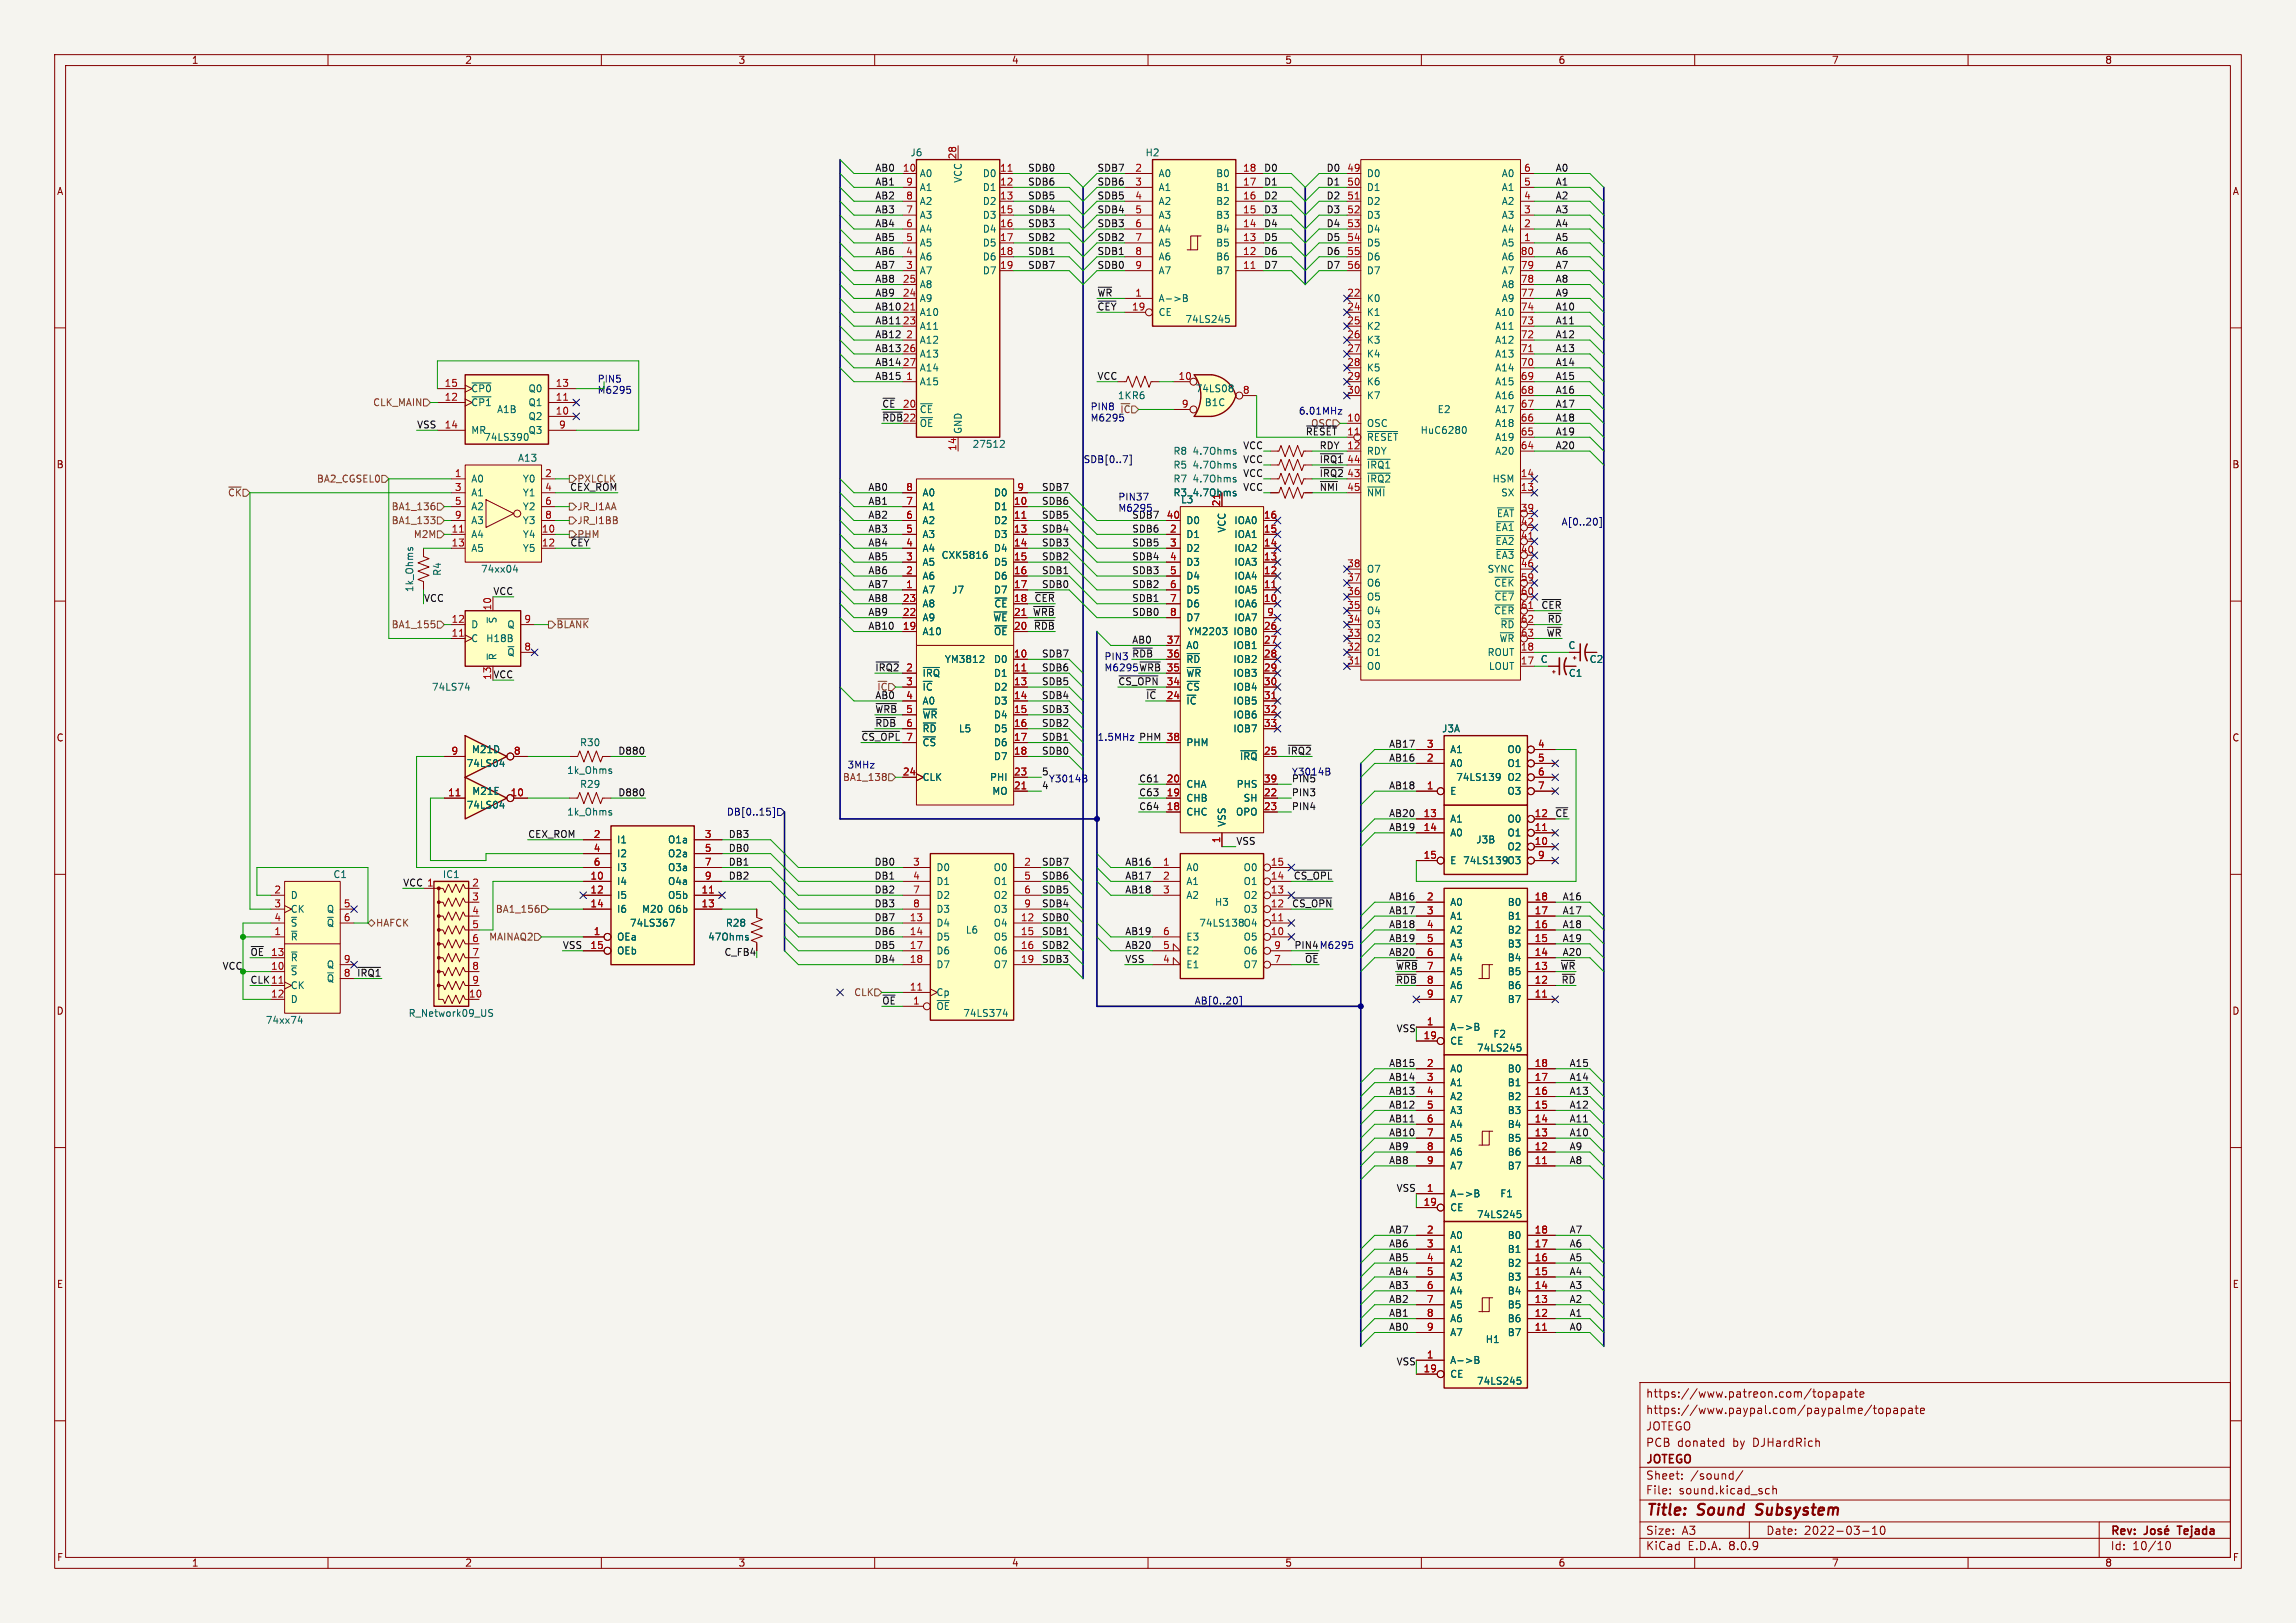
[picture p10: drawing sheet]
<svg xmlns="http://www.w3.org/2000/svg" width="420mm" height="297mm" viewBox="0 0 420 297" stroke-linecap="round" stroke-linejoin="round" font-family="sans-serif">
<defs><g id="words">
<g font-size="2.8" fill="#840000">
<text x="301" y="277.9">Title:</text>
<text x="310.6" y="277.9">Sound</text>
<text x="322.1" y="277.9">Subsystem</text>
</g>
<g font-size="2.1" fill="#840000">
<text x="301" y="256">https://www.patreon.com/topapate</text>
<text x="301" y="262">JOTEGO</text>
<text x="301" y="259">https://www.paypal.com/paypalme/topapate</text>
<text x="301" y="268.2">JOTEGO</text>
<text x="301" y="265">PCB</text>
<text x="306.8" y="265">donated</text>
<text x="317" y="265">by</text>
<text x="320.8" y="265">DJHardRich</text>
<text x="301" y="273.7">File:</text>
<text x="301" y="271">Sheet:</text>
<text x="307.1" y="273.7">sound.kicad_sch</text>
<text x="309.2" y="271">/sound/</text>
<text x="301" y="281.1">Size:</text>
<text x="307.6" y="281.1">A3</text>
<text x="323" y="281.1">Date:</text>
<text x="330" y="281.1">2022-03-10</text>
<text x="386" y="281.3">Rev:</text>
<text x="399.1" y="281.3">Tejada</text>
<text x="301" y="283.9">KiCad</text>
<text x="308.7" y="283.9">E.D.A.</text>
<text x="316.3" y="283.9">8.0.9</text>
<text x="386" y="283.9">Id:</text>
<text x="390.1" y="283.9">10/10</text>
</g>
<g font-size="1.8" fill="#840000">
<text x="35" y="11.9">1</text>
<text x="85" y="11.9">2</text>
<text x="135" y="11.9">3</text>
<text x="185" y="11.9">4</text>
<text x="235" y="11.9">5</text>
<text x="285" y="11.9">6</text>
<text x="335" y="11.9">7</text>
<text x="385" y="11.9">8</text>
<text x="10.3" y="35.9">A</text>
<text x="408.3" y="35.9">A</text>
<text x="10.3" y="85.9">B</text>
<text x="408.2" y="85.9">B</text>
<text x="10.3" y="135.9">C</text>
<text x="408.2" y="135.9">C</text>
<text x="10.3" y="185.9">D</text>
<text x="408.2" y="185.9">D</text>
<text x="10.3" y="235.9">E</text>
<text x="408.3" y="235.9">E</text>
<text x="10.3" y="285.9">F</text>
<text x="35" y="286.9">1</text>
<text x="85" y="286.9">2</text>
<text x="135" y="286.9">3</text>
<text x="185" y="286.9">4</text>
<text x="235" y="286.9">5</text>
<text x="285" y="286.9">6</text>
<text x="335" y="286.9">7</text>
<text x="385" y="286.9">8</text>
<text x="408.3" y="285.9">F</text>
</g>
<g font-size="1.8" fill="#006464">
<text x="166.4" y="28.8">J6</text>
<text x="209.4" y="28.8">H2</text>
<text x="168.1" y="32.6">A0</text>
<text x="168.1" y="35.2">A1</text>
<text x="176.1" y="33.5" transform="rotate(-90 176.1 33.5)">VCC</text>
<text x="179.7" y="32.6">D0</text>
<text x="179.7" y="35.2">D1</text>
<text x="211.8" y="32.6">A0</text>
<text x="211.8" y="35.2">A1</text>
<text x="222.4" y="35.2">B1</text>
<text x="222.4" y="32.6">B0</text>
<text x="249.9" y="32.6">D0</text>
<text x="249.9" y="35.2">D1</text>
<text x="274.6" y="35.2">A1</text>
<text x="274.6" y="32.6">A0</text>
<text x="168.1" y="40.2">A3</text>
<text x="168.1" y="37.7">A2</text>
<text x="179.7" y="37.7">D2</text>
<text x="179.7" y="40.2">D3</text>
<text x="211.8" y="37.7">A2</text>
<text x="211.8" y="40.2">A3</text>
<text x="222.4" y="40.2">B3</text>
<text x="222.4" y="37.7">B2</text>
<text x="249.9" y="37.7">D2</text>
<text x="249.9" y="40.2">D3</text>
<text x="274.6" y="40.2">A3</text>
<text x="274.6" y="37.7">A2</text>
<text x="168.1" y="47.9">A6</text>
<text x="168.1" y="45.3">A5</text>
<text x="168.1" y="42.8">A4</text>
<text x="179.7" y="42.8">D4</text>
<text x="179.7" y="45.3">D5</text>
<text x="179.7" y="47.9">D6</text>
<text x="211.8" y="42.8">A4</text>
<text x="211.8" y="45.3">A5</text>
<text x="211.8" y="47.9">A6</text>
<text x="222.4" y="47.9">B6</text>
<text x="222.4" y="45.3">B5</text>
<text x="222.4" y="42.8">B4</text>
<text x="249.9" y="42.8">D4</text>
<text x="249.9" y="45.3">D5</text>
<text x="249.9" y="47.9">D6</text>
<text x="274.6" y="45.3">A5</text>
<text x="274.6" y="42.8">A4</text>
<text x="274.6" y="47.9">A6</text>
<text x="168.1" y="52.9">A8</text>
<text x="168.1" y="50.4">A7</text>
<text x="179.7" y="50.4">D7</text>
<text x="211.8" y="50.4">A7</text>
<text x="222.4" y="50.4">B7</text>
<text x="249.9" y="50.4">D7</text>
<text x="274.6" y="52.9">A8</text>
<text x="274.6" y="50.4">A7</text>
<text x="168.1" y="58">A10</text>
<text x="168.1" y="55.5">A9</text>
<text x="211.8" y="55.5">A-&gt;B</text>
<text x="211.8" y="58">CE</text>
<text x="216.7" y="59.3">74LS245</text>
<text x="249.9" y="55.5">K0</text>
<text x="249.9" y="58">K1</text>
<text x="273.4" y="58">A10</text>
<text x="274.6" y="55.5">A9</text>
<text x="168.1" y="63.1">A12</text>
<text x="168.1" y="60.6">A11</text>
<text x="168.1" y="65.6">A13</text>
<text x="249.9" y="60.6">K2</text>
<text x="249.9" y="63.1">K3</text>
<text x="249.9" y="65.6">K4</text>
<text x="273.4" y="65.6">A13</text>
<text x="273.4" y="63.1">A12</text>
<text x="273.4" y="60.6">A11</text>
<text x="86.1" y="72">~{CP0}</text>
<text x="96.6" y="72">Q0</text>
<text x="168.1" y="70.7">A15</text>
<text x="168.1" y="68.2">A14</text>
<text x="218.6" y="72">74LS08</text>
<text x="249.9" y="68.2">K5</text>
<text x="249.9" y="70.7">K6</text>
<text x="273.4" y="70.7">A15</text>
<text x="273.4" y="68.2">A14</text>
<text x="86.1" y="74.5">~{CP1}</text>
<text x="90.8" y="75.8">A1B</text>
<text x="96.6" y="77.1">Q2</text>
<text x="96.6" y="74.5">Q1</text>
<text x="168.1" y="75.8">~{CE}</text>
<text x="220.3" y="74.5">B1C</text>
<text x="249.9" y="73.3">K7</text>
<text x="262.9" y="75.8">E2</text>
<text x="273.4" y="75.8">A17</text>
<text x="273.4" y="73.3">A16</text>
<text x="86.1" y="79.6">MR</text>
<text x="88.5" y="80.9">74LS390</text>
<text x="96.6" y="79.6">Q3</text>
<text x="168.1" y="78.3">~{OE}</text>
<text x="176.1" y="79.5" transform="rotate(-90 176.1 79.5)">GND</text>
<text x="177.8" y="82.1">27512</text>
<text x="214.6" y="83.4">R8</text>
<text x="218" y="83.4">4.7Ohms</text>
<text x="249.9" y="78.3">OSC</text>
<text x="249.9" y="80.9">~{RESET}</text>
<text x="249.9" y="83.4">RDY</text>
<text x="259.8" y="79.6">HuC6280</text>
<text x="273.4" y="83.4">A20</text>
<text x="273.4" y="80.9">A19</text>
<text x="273.4" y="78.3">A18</text>
<text x="86.1" y="88.5">A0</text>
<text x="94.7" y="84.7">A13</text>
<text x="95.5" y="88.5">Y0</text>
<text x="214.6" y="86">R5</text>
<text x="214.6" y="88.5">R7</text>
<text x="218" y="86">4.7Ohms</text>
<text x="218" y="88.5">4.7Ohms</text>
<text x="249.9" y="88.5">~{IRQ2}</text>
<text x="249.9" y="86">~{IRQ1}</text>
<text x="272.9" y="88.5">HSM</text>
<text x="86.1" y="91">A1</text>
<text x="86.1" y="93.6">A2</text>
<text x="95.5" y="91">Y1</text>
<text x="95.5" y="93.6">Y2</text>
<text x="168.7" y="93.6">A1</text>
<text x="168.7" y="91">A0</text>
<text x="181.7" y="93.6">D1</text>
<text x="181.7" y="91">D0</text>
<text x="214.6" y="91">R3</text>
<text x="215.9" y="92.3">L3</text>
<text x="218" y="91">4.7Ohms</text>
<text x="223.3" y="92.8" transform="rotate(-90 223.3 92.8)">21</text>
<text x="249.9" y="91">~{NMI}</text>
<text x="273.7" y="94.8">~{EAT}</text>
<text x="274.5" y="91">SX</text>
<text x="86.1" y="98.7">A4</text>
<text x="86.1" y="101.2">A5</text>
<text x="86.1" y="96.1">A3</text>
<text x="95.5" y="98.7">Y4</text>
<text x="95.5" y="101.2">Y5</text>
<text x="95.5" y="96.1">Y3</text>
<text x="168.7" y="101.2">A4</text>
<text x="168.7" y="98.7">A3</text>
<text x="168.7" y="96.1">A2</text>
<text x="181.7" y="96.1">D2</text>
<text x="181.7" y="98.7">D3</text>
<text x="181.7" y="101.2">D4</text>
<text x="216.9" y="98.7">D1</text>
<text x="216.9" y="101.2">D2</text>
<text x="216.9" y="96.1">D0</text>
<text x="224.4" y="97.6" transform="rotate(-90 224.4 97.6)">VCC</text>
<text x="225.7" y="101.2">IOA2</text>
<text x="225.7" y="98.7">IOA1</text>
<text x="225.7" y="96.1">IOA0</text>
<text x="273.5" y="99.9">~{EA2}</text>
<text x="273.5" y="97.4">~{EA1}</text>
<text x="80.9" y="105.5" transform="rotate(-90 80.9 105.5)">R4</text>
<text x="87.9" y="105">74xx04</text>
<text x="168.7" y="106.3">A6</text>
<text x="168.7" y="103.7">A5</text>
<text x="172.1" y="102.5">CXK5816</text>
<text x="181.7" y="103.7">D5</text>
<text x="181.7" y="106.3">D6</text>
<text x="216.9" y="103.7">D3</text>
<text x="216.9" y="106.3">D4</text>
<text x="225.7" y="106.3">IOA4</text>
<text x="225.7" y="103.7">IOA3</text>
<text x="249.9" y="107.5">O6</text>
<text x="249.9" y="105">O7</text>
<text x="272" y="105">SYNC</text>
<text x="273.2" y="107.5">~{CEK}</text>
<text x="273.5" y="102.5">~{EA3}</text>
<text x="75.8" y="108.4" transform="rotate(-90 75.8 108.4)">1k_Ohms</text>
<text x="168.7" y="108.8">A7</text>
<text x="168.7" y="113.9">A9</text>
<text x="168.7" y="111.4">A8</text>
<text x="174.1" y="108.8">J7</text>
<text x="181.6" y="113.9">~{WE}</text>
<text x="181.7" y="108.8">D7</text>
<text x="181.8" y="111.4">~{CE}</text>
<text x="216.9" y="108.8">D5</text>
<text x="216.9" y="111.4">D6</text>
<text x="216.9" y="113.9">D7</text>
<text x="225.7" y="111.4">IOA6</text>
<text x="225.7" y="108.8">IOA5</text>
<text x="225.7" y="113.9">IOA7</text>
<text x="249.9" y="112.6">O4</text>
<text x="249.9" y="110.1">O5</text>
<text x="273.2" y="112.6">~{CER}</text>
<text x="273.3" y="110.1">~{CE7}</text>
<text x="86.1" y="117.7">C</text>
<text x="86.1" y="115.2">D</text>
<text x="88.8" y="117.7">H18B</text>
<text x="91" y="114.2" transform="rotate(-90 91 114.2)">~{S}</text>
<text x="92.7" y="115.2">Q</text>
<text x="168.7" y="116.4">A10</text>
<text x="181.7" y="116.4">~{OE}</text>
<text x="216.9" y="119">A0</text>
<text x="217.2" y="116.4">YM2203</text>
<text x="225.5" y="116.4">IOB0</text>
<text x="225.5" y="119">IOB1</text>
<text x="249.9" y="117.7">O2</text>
<text x="249.9" y="115.2">O3</text>
<text x="274.2" y="117.7">~{WR}</text>
<text x="274.4" y="115.2">~{RD}</text>
<text x="286.8" y="119">C</text>
<text x="91" y="120.9" transform="rotate(-90 91 120.9)">~{R}</text>
<text x="92.7" y="120.2">~{Q}</text>
<text x="168.7" y="124.1">~{IRQ}</text>
<text x="172.7" y="121.5">YM3812</text>
<text x="181.7" y="121.5">D0</text>
<text x="181.7" y="124.1">D1</text>
<text x="216.9" y="124.1">~{WR}</text>
<text x="216.9" y="121.5">~{RD}</text>
<text x="225.5" y="121.5">IOB2</text>
<text x="225.5" y="124.1">IOB3</text>
<text x="249.9" y="122.8">O0</text>
<text x="249.9" y="120.2">O1</text>
<text x="272" y="120.2">ROUT</text>
<text x="272.3" y="122.8">LOUT</text>
<text x="281.7" y="121.5">C</text>
<text x="286.9" y="124.1">C1</text>
<text x="290.7" y="121.5">C2</text>
<text x="78.9" y="126.6">74LS74</text>
<text x="168.7" y="126.6">~{IC}</text>
<text x="168.7" y="129.1">A0</text>
<text x="168.7" y="131.7">~{WR}</text>
<text x="181.7" y="126.6">D2</text>
<text x="181.7" y="129.1">D3</text>
<text x="181.7" y="131.7">D4</text>
<text x="216.9" y="129.1">~{IC}</text>
<text x="216.9" y="126.6">~{CS}</text>
<text x="225.5" y="126.6">IOB4</text>
<text x="225.5" y="129.1">IOB5</text>
<text x="225.5" y="131.7">IOB6</text>
<text x="106" y="136.8">R30</text>
<text x="168.7" y="134.2">~{RD}</text>
<text x="168.7" y="136.8">~{CS}</text>
<text x="175.3" y="134.2">L5</text>
<text x="181.7" y="134.2">D5</text>
<text x="181.7" y="136.8">D6</text>
<text x="216.9" y="136.8">PHM</text>
<text x="225.5" y="134.2">IOB7</text>
<text x="263.7" y="134.2">J3A</text>
<text x="85.3" y="140.6">74LS04</text>
<text x="86.2" y="138">M21D</text>
<text x="103.6" y="141.8">1k_Ohms</text>
<text x="168.7" y="143.1">CLK</text>
<text x="181" y="143.1">PHI</text>
<text x="181.7" y="139.3">D7</text>
<text x="226.7" y="139.3">~{IRQ}</text>
<text x="265.2" y="140.6">A0</text>
<text x="265.2" y="138">A1</text>
<text x="266.3" y="143.1">74LS139</text>
<text x="275.6" y="138">O0</text>
<text x="275.6" y="140.6">O1</text>
<text x="275.6" y="143.1">O2</text>
<text x="85.3" y="148.2">74LS04</text>
<text x="86.3" y="145.6">M21E</text>
<text x="103.6" y="149.5">1k_Ohms</text>
<text x="106" y="144.4">R29</text>
<text x="181.4" y="145.6">MO</text>
<text x="216.9" y="149.5">CHC</text>
<text x="216.9" y="146.9">CHB</text>
<text x="216.9" y="144.4">CHA</text>
<text x="226" y="149.5">OPO</text>
<text x="226.1" y="144.4">PHS</text>
<text x="227.4" y="146.9">SH</text>
<text x="265.2" y="145.6">E</text>
<text x="275.6" y="145.6">O3</text>
<text x="112.8" y="154.5">I1</text>
<text x="122.1" y="154.5">O1a</text>
<text x="224.4" y="151.4" transform="rotate(-90 224.4 151.4)">VSS</text>
<text x="265.2" y="150.7">A1</text>
<text x="265.2" y="153.3">A0</text>
<text x="270" y="154.5">J3B</text>
<text x="275.6" y="155.8">O2</text>
<text x="275.6" y="153.3">O1</text>
<text x="275.6" y="150.7">O0</text>
<text x="60.9" y="160.9">C1</text>
<text x="80.9" y="160.9">IC1</text>
<text x="112.8" y="157.1">I2</text>
<text x="112.8" y="159.6">I3</text>
<text x="122.1" y="157.1">O2a</text>
<text x="122.1" y="159.6">O3a</text>
<text x="171.2" y="159.6">D0</text>
<text x="181.7" y="159.6">O0</text>
<text x="216.9" y="159.6">A0</text>
<text x="227.4" y="159.6">O0</text>
<text x="265.2" y="158.3">E 74LS139 O3</text>
<text x="53.1" y="164.7">D</text>
<text x="53.1" y="167.2">CK</text>
<text x="59.7" y="167.2">Q</text>
<text x="112.8" y="162.2">I4</text>
<text x="112.8" y="164.7">I5</text>
<text x="112.8" y="167.2">I6</text>
<text x="117.3" y="167.2">M20</text>
<text x="122.1" y="164.7">O5b</text>
<text x="122.1" y="167.2">O6b</text>
<text x="122.1" y="162.2">O4a</text>
<text x="171.2" y="162.2">D1</text>
<text x="171.2" y="164.7">D2</text>
<text x="171.2" y="167.2">D3</text>
<text x="181.7" y="162.2">O1</text>
<text x="181.7" y="164.7">O2</text>
<text x="181.7" y="167.2">O3</text>
<text x="216.9" y="162.2">A1</text>
<text x="216.9" y="164.7">A2</text>
<text x="222.1" y="166">H3</text>
<text x="227.4" y="167.2">O3</text>
<text x="227.4" y="164.7">O2</text>
<text x="227.4" y="162.2">O1</text>
<text x="265.2" y="166">A0</text>
<text x="275.7" y="166">B0</text>
<text x="53.1" y="172.3">~{R}</text>
<text x="53.1" y="169.8">~{S}</text>
<text x="59.7" y="169.8">~{Q}</text>
<text x="112.8" y="172.3">OEa</text>
<text x="115.1" y="169.8">74LS367</text>
<text x="129.4" y="172.3">47Ohms</text>
<text x="132.7" y="169.8">R28</text>
<text x="171.2" y="169.8">D4</text>
<text x="171.2" y="172.3">D5</text>
<text x="176.6" y="171">L6</text>
<text x="181.7" y="169.8">O4</text>
<text x="181.7" y="172.3">O5</text>
<text x="216.9" y="172.3">E3</text>
<text x="219.3" y="169.8">74LS138 O4</text>
<text x="227.4" y="172.3">O5</text>
<text x="265.2" y="168.5">A1</text>
<text x="265.2" y="171">A2</text>
<text x="265.2" y="173.6">A3</text>
<text x="275.7" y="173.6">B3</text>
<text x="275.7" y="171">B2</text>
<text x="275.7" y="168.5">B1</text>
<text x="53.1" y="178.7">~{S}</text>
<text x="53.1" y="176.1">~{R}</text>
<text x="59.7" y="179.9">~{Q}</text>
<text x="59.7" y="177.4">Q</text>
<text x="112.8" y="174.9">OEb</text>
<text x="171.2" y="174.9">D6</text>
<text x="171.2" y="177.4">D7</text>
<text x="181.7" y="174.9">O6</text>
<text x="181.7" y="177.4">O7</text>
<text x="216.9" y="177.4">E1</text>
<text x="216.9" y="174.9">E2</text>
<text x="227.4" y="177.4">O7</text>
<text x="227.4" y="174.9">O6</text>
<text x="265.2" y="176.1">A4</text>
<text x="265.2" y="178.7">A5</text>
<text x="275.7" y="178.7">B5</text>
<text x="275.7" y="176.1">B4</text>
<text x="53.1" y="181.2">CK</text>
<text x="53.1" y="183.7">D</text>
<text x="171.2" y="185">~{OE}</text>
<text x="171.2" y="182.5">Cp</text>
<text x="265.2" y="181.2">A6</text>
<text x="265.2" y="183.7">A7</text>
<text x="275.7" y="183.7">B7</text>
<text x="275.7" y="181.2">B6</text>
<text x="48.5" y="187.6">74xx74</text>
<text x="74.6" y="186.3">R_Network09_US</text>
<text x="176.1" y="186.3">74LS374</text>
<text x="265.2" y="188.8">A-&gt;B</text>
<text x="265.2" y="191.4">CE</text>
<text x="273.1" y="190.1">F2</text>
<text x="265.2" y="196.4">A0</text>
<text x="270.1" y="192.6">74LS245</text>
<text x="275.7" y="196.4">B0</text>
<text x="265.2" y="199">A1</text>
<text x="265.2" y="201.5">A2</text>
<text x="275.7" y="201.5">B2</text>
<text x="275.7" y="199">B1</text>
<text x="265.2" y="204.1">A3</text>
<text x="265.2" y="206.6">A4</text>
<text x="265.2" y="209.1">A5</text>
<text x="275.7" y="209.1">B5</text>
<text x="275.7" y="206.6">B4</text>
<text x="275.7" y="204.1">B3</text>
<text x="265.2" y="211.7">A6</text>
<text x="265.2" y="214.2">A7</text>
<text x="275.7" y="214.2">B7</text>
<text x="275.7" y="211.7">B6</text>
<text x="265.2" y="219.3">A-&gt;B</text>
<text x="265.2" y="221.8">CE</text>
<text x="274.3" y="219.3">F1</text>
<text x="265.2" y="226.9">A0</text>
<text x="270.1" y="223.1">74LS245</text>
<text x="275.7" y="226.9">B0</text>
<text x="265.2" y="229.5">A1</text>
<text x="265.2" y="232">A2</text>
<text x="275.7" y="232">B2</text>
<text x="275.7" y="229.5">B1</text>
<text x="265.2" y="234.5">A3</text>
<text x="265.2" y="237.1">A4</text>
<text x="265.2" y="239.6">A5</text>
<text x="275.7" y="239.6">B5</text>
<text x="275.7" y="237.1">B4</text>
<text x="275.7" y="234.5">B3</text>
<text x="265.2" y="242.2">A6</text>
<text x="265.2" y="244.7">A7</text>
<text x="271.7" y="246">H1</text>
<text x="275.7" y="244.7">B7</text>
<text x="275.7" y="242.2">B6</text>
<text x="265.2" y="249.8">A-&gt;B</text>
<text x="265.2" y="252.3">CE</text>
<text x="270.1" y="253.6">74LS245</text>
</g>
<g font-size="1.8" fill="#a90000">
<text x="175" y="29.3" transform="rotate(-90 175 29.3)">28</text>
<text x="165.1" y="31.5">10</text>
<text x="165.7" y="34">9</text>
<text x="182.8" y="31.5">11</text>
<text x="182.8" y="34">12</text>
<text x="207.6" y="31.5">2</text>
<text x="207.6" y="34">3</text>
<text x="227.3" y="34">17</text>
<text x="227.3" y="31.5">18</text>
<text x="246.3" y="31.5">49</text>
<text x="246.3" y="34">50</text>
<text x="278.7" y="34">5</text>
<text x="278.7" y="31.5">6</text>
<text x="165.7" y="41.7">6</text>
<text x="165.7" y="39.1">7</text>
<text x="165.7" y="36.6">8</text>
<text x="182.8" y="36.6">13</text>
<text x="182.8" y="39.1">15</text>
<text x="182.8" y="41.7">16</text>
<text x="207.6" y="36.6">4</text>
<text x="207.6" y="39.1">5</text>
<text x="207.6" y="41.7">6</text>
<text x="227.3" y="41.7">14</text>
<text x="227.3" y="39.1">15</text>
<text x="227.3" y="36.6">16</text>
<text x="246.3" y="36.6">51</text>
<text x="246.3" y="39.1">52</text>
<text x="246.3" y="41.7">53</text>
<text x="278.7" y="41.7">2</text>
<text x="278.7" y="39.1">3</text>
<text x="278.7" y="36.6">4</text>
<text x="165.7" y="46.7">4</text>
<text x="165.7" y="44.2">5</text>
<text x="182.8" y="44.2">17</text>
<text x="182.8" y="46.7">18</text>
<text x="207.6" y="44.2">7</text>
<text x="207.6" y="46.7">8</text>
<text x="227.3" y="46.7">12</text>
<text x="227.3" y="44.2">13</text>
<text x="246.3" y="44.2">54</text>
<text x="246.3" y="46.7">55</text>
<text x="278.1" y="46.7">80</text>
<text x="278.7" y="44.2">1</text>
<text x="165.1" y="51.8">25</text>
<text x="165.7" y="49.3">3</text>
<text x="182.8" y="49.3">19</text>
<text x="207.6" y="49.3">9</text>
<text x="227.3" y="49.3">11</text>
<text x="246.3" y="49.3">56</text>
<text x="278.1" y="51.8">78</text>
<text x="278.1" y="49.3">79</text>
<text x="165.1" y="59.4">23</text>
<text x="165.1" y="54.4">24</text>
<text x="207.6" y="54.4">1</text>
<text x="246.3" y="54.4">22</text>
<text x="246.3" y="56.9">24</text>
<text x="246.3" y="59.4">25</text>
<text x="278.1" y="59.4">73</text>
<text x="278.1" y="56.9">74</text>
<text x="278.1" y="54.4">77</text>
<text x="165.7" y="62">2</text>
<text x="246.3" y="62">26</text>
<text x="246.3" y="64.5">27</text>
<text x="278.1" y="64.5">71</text>
<text x="278.1" y="62">72</text>
<text x="81.2" y="70.9">15</text>
<text x="101.6" y="70.9">13</text>
<text x="165.7" y="69.6">1</text>
<text x="215.5" y="69.6">10</text>
<text x="246.3" y="67.1">28</text>
<text x="246.3" y="69.6">29</text>
<text x="278.1" y="69.6">69</text>
<text x="278.1" y="67.1">70</text>
<text x="81.2" y="73.4">12</text>
<text x="101.6" y="75.9">10</text>
<text x="101.6" y="73.4">11</text>
<text x="165.1" y="74.7">20</text>
<text x="216.1" y="74.7">9</text>
<text x="227.3" y="72.1">8</text>
<text x="246.3" y="77.2">10</text>
<text x="246.3" y="72.1">30</text>
<text x="278.1" y="77.2">66</text>
<text x="278.1" y="74.7">67</text>
<text x="278.1" y="72.1">68</text>
<text x="81.2" y="78.5">14</text>
<text x="102.2" y="78.5">9</text>
<text x="175" y="82.6" transform="rotate(-90 175 82.6)">14</text>
<text x="246.3" y="82.3">12</text>
<text x="278.1" y="82.3">64</text>
<text x="278.1" y="79.8">65</text>
<text x="83.1" y="87.4">1</text>
<text x="83.1" y="89.9">3</text>
<text x="99.6" y="87.4">2</text>
<text x="99.6" y="89.9">4</text>
<text x="165.7" y="89.9">8</text>
<text x="186" y="89.9">9</text>
<text x="246.3" y="87.4">43</text>
<text x="246.3" y="84.8">44</text>
<text x="278.1" y="89.9">13</text>
<text x="278.1" y="87.4">14</text>
<text x="83.1" y="92.5">5</text>
<text x="83.1" y="95">9</text>
<text x="99.6" y="92.5">6</text>
<text x="99.6" y="95">8</text>
<text x="165.7" y="95">6</text>
<text x="165.7" y="92.5">7</text>
<text x="185.4" y="92.5">10</text>
<text x="185.4" y="95">11</text>
<text x="213.3" y="95">40</text>
<text x="231.1" y="95">16</text>
<text x="278.1" y="93.7">39</text>
<text x="82.5" y="97.5">11</text>
<text x="82.5" y="100.1">13</text>
<text x="99" y="97.5">10</text>
<text x="99" y="100.1">12</text>
<text x="165.7" y="100.1">4</text>
<text x="165.7" y="97.5">5</text>
<text x="185.4" y="97.5">13</text>
<text x="185.4" y="100.1">14</text>
<text x="213.9" y="97.5">2</text>
<text x="213.9" y="100.1">3</text>
<text x="231.1" y="100.1">14</text>
<text x="231.1" y="97.5">15</text>
<text x="278.1" y="101.3">40</text>
<text x="278.1" y="98.8">41</text>
<text x="278.1" y="96.3">42</text>
<text x="165.7" y="107.7">1</text>
<text x="165.7" y="105.2">2</text>
<text x="165.7" y="102.6">3</text>
<text x="185.4" y="102.6">15</text>
<text x="185.4" y="105.2">16</text>
<text x="185.4" y="107.7">17</text>
<text x="213.9" y="102.6">4</text>
<text x="213.9" y="105.2">5</text>
<text x="213.9" y="107.7">6</text>
<text x="231.1" y="107.7">11</text>
<text x="231.1" y="105.2">12</text>
<text x="231.1" y="102.6">13</text>
<text x="246.3" y="106.4">37</text>
<text x="246.3" y="103.9">38</text>
<text x="278.1" y="103.9">46</text>
<text x="278.1" y="106.4">59</text>
<text x="89.9" y="111.8" transform="rotate(-90 89.9 111.8)">10</text>
<text x="165.1" y="112.8">22</text>
<text x="165.1" y="110.2">23</text>
<text x="185.4" y="110.2">18</text>
<text x="185.4" y="112.8">21</text>
<text x="213.9" y="110.2">7</text>
<text x="213.9" y="112.8">8</text>
<text x="231.1" y="110.2">10</text>
<text x="231.7" y="112.8">9</text>
<text x="246.3" y="111.5">35</text>
<text x="246.3" y="109">36</text>
<text x="278.1" y="109">60</text>
<text x="278.1" y="111.5">61</text>
<text x="82.5" y="116.6">11</text>
<text x="82.5" y="114">12</text>
<text x="95.8" y="119.1">8</text>
<text x="95.8" y="114">9</text>
<text x="165.1" y="115.3">19</text>
<text x="185.4" y="115.3">20</text>
<text x="213.3" y="117.9">37</text>
<text x="231.1" y="115.3">26</text>
<text x="231.1" y="117.9">27</text>
<text x="246.3" y="119.1">32</text>
<text x="246.3" y="116.6">33</text>
<text x="246.3" y="114">34</text>
<text x="278.1" y="119.1">18</text>
<text x="278.1" y="114">62</text>
<text x="278.1" y="116.6">63</text>
<text x="89.9" y="124.5" transform="rotate(-90 89.9 124.5)">13</text>
<text x="165.7" y="125.5">3</text>
<text x="165.7" y="122.9">2</text>
<text x="185.4" y="120.4">10</text>
<text x="185.4" y="122.9">11</text>
<text x="185.4" y="125.5">13</text>
<text x="213.3" y="122.9">35</text>
<text x="213.3" y="125.5">34</text>
<text x="213.3" y="120.4">36</text>
<text x="231.1" y="120.4">28</text>
<text x="231.1" y="122.9">29</text>
<text x="231.1" y="125.5">30</text>
<text x="246.3" y="121.7">31</text>
<text x="278.1" y="121.7">17</text>
<text x="165.7" y="128">4</text>
<text x="165.7" y="130.6">5</text>
<text x="185.4" y="128">14</text>
<text x="185.4" y="130.6">15</text>
<text x="213.3" y="128">24</text>
<text x="231.1" y="128">31</text>
<text x="231.1" y="130.6">32</text>
<text x="165.7" y="135.6">7</text>
<text x="165.7" y="133.1">6</text>
<text x="185.4" y="133.1">16</text>
<text x="185.4" y="135.6">17</text>
<text x="213.3" y="135.6">38</text>
<text x="231.1" y="133.1">33</text>
<text x="260.9" y="136.9">3</text>
<text x="281.2" y="136.9">4</text>
<text x="82.5" y="138.2">9</text>
<text x="93.9" y="138.2">8</text>
<text x="165.1" y="142">24</text>
<text x="185.4" y="138.2">18</text>
<text x="185.4" y="142">23</text>
<text x="213.3" y="143.3">20</text>
<text x="231.1" y="138.2">25</text>
<text x="231.1" y="143.3">39</text>
<text x="260.9" y="139.4">2</text>
<text x="281.2" y="139.4">5</text>
<text x="281.2" y="142">6</text>
<text x="81.9" y="145.8">11</text>
<text x="93.3" y="145.8">10</text>
<text x="185.4" y="144.5">21</text>
<text x="213.3" y="148.3">18</text>
<text x="213.3" y="145.8">19</text>
<text x="231.1" y="145.8">22</text>
<text x="231.1" y="148.3">23</text>
<text x="260.3" y="149.6">13</text>
<text x="260.9" y="144.5">1</text>
<text x="280.6" y="149.6">12</text>
<text x="281.2" y="144.5">7</text>
<text x="108.5" y="153.4">2</text>
<text x="108.5" y="156">4</text>
<text x="128.8" y="153.4">3</text>
<text x="128.8" y="156">5</text>
<text x="223.3" y="154.4" transform="rotate(-90 223.3 154.4)">1</text>
<text x="260.3" y="152.1">14</text>
<text x="280.6" y="154.7">10</text>
<text x="280.6" y="152.1">11</text>
<text x="107.9" y="161">10</text>
<text x="108.5" y="158.5">6</text>
<text x="128.8" y="158.5">7</text>
<text x="128.8" y="161">9</text>
<text x="166.9" y="158.5">3</text>
<text x="166.9" y="161">4</text>
<text x="187.3" y="158.5">2</text>
<text x="187.3" y="161">5</text>
<text x="212.7" y="158.5">1</text>
<text x="212.7" y="161">2</text>
<text x="232.4" y="161">14</text>
<text x="232.4" y="158.5">15</text>
<text x="260.3" y="157.2">15</text>
<text x="281.2" y="157.2">9</text>
<text x="50.1" y="163.6">2</text>
<text x="50.1" y="166.1">3</text>
<text x="62.8" y="166.1">5</text>
<text x="86.3" y="162.3">2</text>
<text x="86.3" y="164.8">3</text>
<text x="86.3" y="167.4">4</text>
<text x="107.9" y="163.6">12</text>
<text x="107.9" y="166.1">14</text>
<text x="128.2" y="163.6">11</text>
<text x="128.2" y="166.1">13</text>
<text x="166.9" y="163.6">7</text>
<text x="166.9" y="166.1">8</text>
<text x="187.3" y="163.6">6</text>
<text x="187.3" y="166.1">9</text>
<text x="212.7" y="163.6">3</text>
<text x="232.4" y="166.1">12</text>
<text x="232.4" y="163.6">13</text>
<text x="260.9" y="164.8">2</text>
<text x="260.9" y="167.4">3</text>
<text x="280.6" y="167.4">17</text>
<text x="280.6" y="164.8">18</text>
<text x="50.1" y="171.2">1</text>
<text x="50.1" y="168.7">4</text>
<text x="62.8" y="168.7">6</text>
<text x="86.3" y="169.9">5</text>
<text x="86.3" y="172.5">6</text>
<text x="107.9" y="173.7">15</text>
<text x="108.5" y="171.2">1</text>
<text x="166.3" y="168.7">13</text>
<text x="166.3" y="171.2">14</text>
<text x="166.3" y="173.7">17</text>
<text x="186.6" y="168.7">12</text>
<text x="186.6" y="171.2">15</text>
<text x="186.6" y="173.7">16</text>
<text x="212.7" y="173.7">5</text>
<text x="212.7" y="171.2">6</text>
<text x="232.4" y="171.2">10</text>
<text x="232.4" y="168.7">11</text>
<text x="233" y="173.7">9</text>
<text x="260.9" y="169.9">4</text>
<text x="260.9" y="172.5">5</text>
<text x="280.6" y="172.5">15</text>
<text x="280.6" y="169.9">16</text>
<text x="49.5" y="177.5">10</text>
<text x="49.5" y="175">13</text>
<text x="62.8" y="178.8">8</text>
<text x="62.8" y="176.3">9</text>
<text x="86.3" y="175">7</text>
<text x="86.3" y="177.5">8</text>
<text x="166.3" y="176.3">18</text>
<text x="186.6" y="176.3">19</text>
<text x="212.7" y="176.3">4</text>
<text x="233" y="176.3">7</text>
<text x="260.9" y="175">6</text>
<text x="260.9" y="177.5">7</text>
<text x="280.6" y="177.5">13</text>
<text x="280.6" y="175">14</text>
<text x="49.5" y="182.6">12</text>
<text x="85.7" y="182.6">10</text>
<text x="86.3" y="180.1">9</text>
<text x="166.3" y="181.4">11</text>
<text x="260.9" y="182.6">9</text>
<text x="260.9" y="180.1">8</text>
<text x="280.6" y="182.6">11</text>
<text x="280.6" y="180.1">12</text>
<text x="260.3" y="190.2">19</text>
<text x="260.9" y="187.7">1</text>
<text x="260.9" y="195.3">2</text>
<text x="260.9" y="197.9">3</text>
<text x="280.6" y="197.9">17</text>
<text x="280.6" y="195.3">18</text>
<text x="260.9" y="200.4">4</text>
<text x="260.9" y="202.9">5</text>
<text x="280.6" y="202.9">15</text>
<text x="280.6" y="200.4">16</text>
<text x="260.9" y="205.5">6</text>
<text x="260.9" y="208">7</text>
<text x="280.6" y="208">13</text>
<text x="280.6" y="205.5">14</text>
<text x="260.9" y="210.6">8</text>
<text x="260.9" y="213.1">9</text>
<text x="280.6" y="213.1">11</text>
<text x="280.6" y="210.6">12</text>
<text x="260.3" y="220.7">19</text>
<text x="260.9" y="218.2">1</text>
<text x="260.9" y="225.8">2</text>
<text x="280.6" y="225.8">18</text>
<text x="260.9" y="228.3">3</text>
<text x="260.9" y="230.9">4</text>
<text x="260.9" y="233.4">5</text>
<text x="280.6" y="233.4">15</text>
<text x="280.6" y="230.9">16</text>
<text x="280.6" y="228.3">17</text>
<text x="260.9" y="236">6</text>
<text x="260.9" y="238.5">7</text>
<text x="280.6" y="238.5">13</text>
<text x="280.6" y="236">14</text>
<text x="260.9" y="241">8</text>
<text x="260.9" y="243.6">9</text>
<text x="280.6" y="243.6">11</text>
<text x="280.6" y="241">12</text>
<text x="260.3" y="251.2">19</text>
<text x="260.9" y="248.7">1</text>
</g>
<g font-size="1.8" fill="#0f0f0f">
<text x="160" y="34">AB1</text>
<text x="160" y="31.5">AB0</text>
<text x="188" y="34">SDB6</text>
<text x="188" y="31.5">SDB0</text>
<text x="200.7" y="31.5">SDB7</text>
<text x="200.7" y="34">SDB6</text>
<text x="231.1" y="34">D1</text>
<text x="231.1" y="31.5">D0</text>
<text x="242.6" y="31.5">D0</text>
<text x="242.6" y="34">D1</text>
<text x="284.5" y="34">A1</text>
<text x="284.5" y="31.5">A0</text>
<text x="160" y="41.6">AB4</text>
<text x="160" y="39.1">AB3</text>
<text x="160" y="36.6">AB2</text>
<text x="188" y="36.6">SDB5</text>
<text x="188" y="39.1">SDB4</text>
<text x="188" y="41.6">SDB3</text>
<text x="200.7" y="39.1">SDB4</text>
<text x="200.7" y="41.6">SDB3</text>
<text x="200.7" y="36.6">SDB5</text>
<text x="231.1" y="41.6">D4</text>
<text x="231.1" y="36.6">D2</text>
<text x="231.1" y="39.1">D3</text>
<text x="242.6" y="36.6">D2</text>
<text x="242.6" y="39.1">D3</text>
<text x="242.6" y="41.6">D4</text>
<text x="284.5" y="41.6">A4</text>
<text x="284.5" y="39.1">A3</text>
<text x="284.5" y="36.6">A2</text>
<text x="160" y="44.2">AB5</text>
<text x="160" y="46.7">AB6</text>
<text x="188" y="46.7">SDB1</text>
<text x="188" y="44.2">SDB2</text>
<text x="200.7" y="46.7">SDB1</text>
<text x="200.7" y="44.2">SDB2</text>
<text x="231.1" y="44.2">D5</text>
<text x="231.1" y="46.7">D6</text>
<text x="242.6" y="46.7">D6</text>
<text x="242.6" y="44.2">D5</text>
<text x="284.5" y="44.2">A5</text>
<text x="284.5" y="46.7">A6</text>
<text x="160" y="51.8">AB8</text>
<text x="160" y="49.3">AB7</text>
<text x="188" y="49.3">SDB7</text>
<text x="200.7" y="49.3">SDB0</text>
<text x="231.1" y="49.3">D7</text>
<text x="242.6" y="49.3">D7</text>
<text x="284.5" y="49.3">A7</text>
<text x="284.5" y="51.8">A8</text>
<text x="160" y="59.4">AB11</text>
<text x="160" y="56.9">AB10</text>
<text x="160" y="54.3">AB9</text>
<text x="165.1" y="56.9">21</text>
<text x="200.7" y="54.3">~{WR}</text>
<text x="200.7" y="56.9">~{CEY} 19</text>
<text x="284.5" y="59.4">A11</text>
<text x="284.5" y="56.9">A10</text>
<text x="284.5" y="54.3">A9</text>
<text x="160" y="62">AB12</text>
<text x="160" y="64.5">AB13</text>
<text x="165.1" y="64.5">26</text>
<text x="284.5" y="64.5">A13</text>
<text x="284.5" y="62">A12</text>
<text x="160" y="67">AB14</text>
<text x="160" y="69.6">AB15</text>
<text x="165.1" y="67.1">27</text>
<text x="200.7" y="69.6">VCC</text>
<text x="284.5" y="67">A14</text>
<text x="284.5" y="69.6">A15</text>
<text x="161.3" y="77.2">~{RDB}</text>
<text x="161.3" y="74.7">~{CE}</text>
<text x="165.1" y="77.2">22</text>
<text x="284.5" y="72.1">A16</text>
<text x="284.5" y="74.7">A17</text>
<text x="284.5" y="77.2">A18</text>
<text x="76.2" y="78.5">VSS</text>
<text x="227.3" y="82.3">VCC</text>
<text x="238.8" y="79.7">~{RESET}11</text>
<text x="239.7" y="78.3">OSC</text>
<text x="241.3" y="82.3">RDY</text>
<text x="284.5" y="79.7">A19</text>
<text x="284.5" y="82.3">A20</text>
<text x="104.2" y="89.9">CEX_ROM</text>
<text x="105.5" y="88.5">PXLCLK</text>
<text x="158.7" y="89.9">AB0</text>
<text x="190.5" y="89.9">SDB7</text>
<text x="227.3" y="89.9">VCC</text>
<text x="227.3" y="87.4">VCC</text>
<text x="227.3" y="84.8">VCC</text>
<text x="241.3" y="89.9">~{NMI}45</text>
<text x="241.3" y="84.8">~{IRQ1}</text>
<text x="241.3" y="87.4">~{IRQ2}</text>
<text x="158.7" y="95">AB2</text>
<text x="158.7" y="92.4">AB1</text>
<text x="190.5" y="95">SDB5</text>
<text x="190.5" y="92.4">SDB6</text>
<text x="104.2" y="100.1">~{CEY}</text>
<text x="105.5" y="98.7">PHM</text>
<text x="158.7" y="100.1">AB4</text>
<text x="158.7" y="97.5">AB3</text>
<text x="190.5" y="97.5">SDB4</text>
<text x="190.5" y="100.1">SDB3</text>
<text x="207" y="100.1">SDB5</text>
<text x="207" y="97.5">SDB6</text>
<text x="158.7" y="107.7">AB7</text>
<text x="158.7" y="105.1">AB6</text>
<text x="158.7" y="102.6">AB5</text>
<text x="190.5" y="107.7">SDB0</text>
<text x="190.5" y="105.1">SDB1</text>
<text x="190.5" y="102.6">SDB2</text>
<text x="207" y="102.6">SDB4</text>
<text x="207" y="105.1">SDB3</text>
<text x="207" y="107.7">SDB2</text>
<text x="77.5" y="110.2">VCC</text>
<text x="90.1" y="109">VCC</text>
<text x="158.7" y="110.2">AB8</text>
<text x="158.7" y="112.8">AB9</text>
<text x="188.8" y="112.8">~{WRB}</text>
<text x="189.1" y="110.2">~{CER}</text>
<text x="207" y="112.8">SDB0</text>
<text x="207" y="110.2">SDB1</text>
<text x="281.9" y="111.5">~{CER}</text>
<text x="158.7" y="115.3">AB10</text>
<text x="189" y="115.3">~{RDB}</text>
<text x="207" y="117.8">AB0</text>
<text x="282.8" y="116.6">~{WR}</text>
<text x="283" y="114">~{RD}</text>
<text x="90.1" y="124.2">VCC</text>
<text x="160" y="122.9">~{IRQ2}2</text>
<text x="190.5" y="120.4">SDB7</text>
<text x="190.5" y="122.9">SDB6</text>
<text x="190.5" y="125.5">SDB5</text>
<text x="204.5" y="125.5">~{CS_OPN}34</text>
<text x="207" y="120.4">~{RDB} 36</text>
<text x="160" y="128">AB0</text>
<text x="160" y="130.5">~{WRB}5</text>
<text x="190.5" y="128">SDB4</text>
<text x="190.5" y="130.5">SDB3</text>
<text x="209.5" y="128">~{IC}24</text>
<text x="157.5" y="135.6">~{CS_OPL}</text>
<text x="160" y="133.1">~{RDB}6</text>
<text x="190.5" y="135.6">SDB1</text>
<text x="190.5" y="133.1">SDB2</text>
<text x="208.3" y="135.6">PHM 38</text>
<text x="254" y="136.9">AB17</text>
<text x="113" y="138.2">D880</text>
<text x="190.5" y="138.2">SDB0</text>
<text x="190.5" y="142">5</text>
<text x="208.3" y="143.2">C61</text>
<text x="235.4" y="138.2">~{IRQ2}</text>
<text x="254" y="139.4">AB16</text>
<text x="113" y="145.8">D880</text>
<text x="190.5" y="144.5">4</text>
<text x="208.3" y="145.8">C63</text>
<text x="208.3" y="148.3">C64</text>
<text x="236.2" y="148.3">PIN4</text>
<text x="236.2" y="145.8">PIN3</text>
<text x="254" y="144.5">AB18</text>
<text x="254" y="149.6">AB20</text>
<text x="96.5" y="153.4">CEX_ROM</text>
<text x="133.2" y="153.4">DB3</text>
<text x="133.2" y="155.9">DB0</text>
<text x="226.1" y="154.7">VSS</text>
<text x="254" y="152.1">AB19</text>
<text x="133.2" y="158.5">DB1</text>
<text x="133.2" y="161">DB2</text>
<text x="159.9" y="158.5">DB0</text>
<text x="159.9" y="161">DB1</text>
<text x="190.5" y="161">SDB6</text>
<text x="190.5" y="158.5">SDB7</text>
<text x="205.7" y="161">AB17</text>
<text x="205.7" y="158.5">AB16</text>
<text x="236.6" y="161">~{CS_OPL}</text>
<text x="73.7" y="162.3">VCC 1</text>
<text x="159.9" y="163.6">DB2</text>
<text x="159.9" y="166.1">DB3</text>
<text x="190.5" y="166.1">SDB4</text>
<text x="190.5" y="163.6">SDB5</text>
<text x="205.7" y="163.6">AB18</text>
<text x="236.3" y="166.1">~{CS_OPN}</text>
<text x="254" y="167.4">AB17</text>
<text x="254" y="164.8">AB16</text>
<text x="285.8" y="164.8">A16</text>
<text x="285.8" y="167.4">A17</text>
<text x="102.9" y="173.7">VSS</text>
<text x="159.9" y="173.7">DB5</text>
<text x="159.9" y="171.2">DB6</text>
<text x="159.9" y="168.6">DB7</text>
<text x="190.5" y="171.2">SDB1</text>
<text x="190.5" y="168.6">SDB0</text>
<text x="190.5" y="173.7">SDB2</text>
<text x="205.7" y="171.2">AB19</text>
<text x="205.7" y="173.7">AB20</text>
<text x="254" y="172.5">AB19</text>
<text x="254" y="169.9">AB18</text>
<text x="285.8" y="169.9">A18</text>
<text x="285.8" y="172.5">A19</text>
<text x="40.6" y="177.5">VCC</text>
<text x="45.7" y="175">~{OE}</text>
<text x="65.2" y="178.8">~{IRQ1}</text>
<text x="159.9" y="176.3">DB4</text>
<text x="190.5" y="176.3">SDB3</text>
<text x="205.7" y="176.3">VSS</text>
<text x="238.6" y="176.3">~{OE}</text>
<text x="254" y="175">AB20</text>
<text x="255.3" y="177.5">~{WRB}7</text>
<text x="285.4" y="177.5">~{WR}</text>
<text x="285.8" y="175">A20</text>
<text x="45.7" y="180.1">CLK 11</text>
<text x="161.3" y="183.9">~{OE} 1</text>
<text x="255.3" y="180.1">~{RDB}8</text>
<text x="285.5" y="180.1">~{RD}</text>
<text x="255.4" y="189">VSS</text>
<text x="254" y="197.9">AB14</text>
<text x="254" y="195.3">AB15</text>
<text x="287" y="197.9">A14</text>
<text x="287" y="195.3">A15</text>
<text x="254" y="202.9">AB12</text>
<text x="254" y="200.4">AB13</text>
<text x="287" y="200.4">A13</text>
<text x="287" y="202.9">A12</text>
<text x="254" y="205.5">AB11</text>
<text x="254" y="208">AB10</text>
<text x="287" y="208">A10</text>
<text x="287" y="205.5">A11</text>
<text x="254" y="213.1">AB8</text>
<text x="254" y="210.6">AB9</text>
<text x="287" y="210.6">A9</text>
<text x="287" y="213.1">A8</text>
<text x="255.4" y="218.2">VSS</text>
<text x="254" y="225.8">AB7</text>
<text x="287" y="225.8">A7</text>
<text x="254" y="230.9">AB5</text>
<text x="254" y="228.3">AB6</text>
<text x="254" y="233.4">AB4</text>
<text x="287" y="230.9">A5</text>
<text x="287" y="233.4">A4</text>
<text x="287" y="228.3">A6</text>
<text x="254" y="238.5">AB2</text>
<text x="254" y="236">AB3</text>
<text x="287" y="238.5">A2</text>
<text x="287" y="236">A3</text>
<text x="254" y="243.6">AB0</text>
<text x="254" y="241">AB1</text>
<text x="287" y="243.6">A0</text>
<text x="287" y="241">A1</text>
<text x="255.4" y="249.9">VSS</text>
</g>
<g font-size="1.8" fill="#0000c2">
<text x="109.2" y="70.1">PIN5</text>
<text x="109.2" y="72.1">M6295</text>
<text x="199.4" y="75.2">PIN8</text>
<text x="199.4" y="77.2">M6295</text>
<text x="204.8" y="75.8">~{IC}</text>
<text x="237.5" y="76">6.01MHz</text>
<text x="204.5" y="91.7">PIN37</text>
<text x="204.5" y="93.7">M6295</text>
<text x="207" y="95">SDB7</text>
<text x="201.9" y="120.9">PIN3</text>
<text x="201.9" y="122.9">M6295 ~{WRB}</text>
<text x="200.7" y="135.6">1.5MHz</text>
<text x="154.9" y="140.7">3MHz</text>
<text x="191.8" y="143.3">Y3014B</text>
<text x="236.2" y="143.2">PIN5</text>
<text x="236.2" y="142">Y3014B</text>
<text x="236.7" y="173.7">PIN4 M6295</text>
</g>
<g font-size="1.8" fill="#725600">
<text x="68.2" y="74.5">CLK_MAIN</text>
<text x="204.4" y="73.3">1K R6</text>
<text x="57.9" y="88.5">BA2_CGSEL0</text>
<text x="41.6" y="91">~{CK}</text>
<text x="71.5" y="93.6">BA1_136</text>
<text x="105.5" y="93.6">JR_I1AA</text>
<text x="71.5" y="96.1">BA1_133</text>
<text x="75.6" y="98.7">M2M</text>
<text x="105.5" y="96.1">JR_I1BB</text>
<text x="71.5" y="115.2">BA1_155</text>
<text x="101.7" y="115.2">~{BLANK}</text>
<text x="160.4" y="126.6">~{IC}</text>
<text x="154.1" y="143.1">BA1_138</text>
<text x="90.6" y="167.2">BA1_156</text>
<text x="68.7" y="169.8">HAFCK</text>
<text x="89.4" y="172.3">MAINAQ2</text>
<text x="156.1" y="182.5">CLK</text>
</g>
<g font-size="1.8" fill="#000084">
<text x="198.1" y="84.8">SDB[0..7]</text>
<text x="285.5" y="96.3">A[0..20]</text>
<text x="132.9" y="149.5">DB[0..15]</text>
<text x="218.4" y="183.9">AB[0..20]</text>
</g>
<g font-size="1.8" fill="#009600">
<text x="284.4" y="149.6">~{CE}</text>
<text x="132.4" y="175">C_FB4</text>
</g>
</g></defs>
<path d="M0 0h420v297h-420z" fill="#f5f4ef" stroke="#f5f4ef" stroke-width=".18"/>
<g fill="none" stroke="#840000" stroke-width=".18">
<path d="M10 10h400v277h-400zM12 12h396v273h-396zM60 10v2M110 10v2M160 10v2M210 10v2M260 10v2M310 10v2M360 10v2M10 60h2M408 60h2M10 110h2"/>
<path d="M408 110h2M10 160h2M408 160h2M10 210h2M408 210h2M300 253h108v32h-108zM333.3 254.8v.7M334 254.7v1.5M334 254.8l.4-.1 .3 .3v.4l-.1 .2h-.6M335.4 254.8h.5l.1 .9M336 255l-.5 .1a.29 .29 0 0 0-.2 .3 .29 .29 0 0 0 .2 .3l.5-.1M336.7 254.8l.5-.1 .2 .3v.4l-.1 .2h-.6"/>
<path d="M336.7 254.7v1.5M338.1 254.8h.6v.9M338.7 255l-.5 .1a.29 .29 0 0 0-.2 .3 .29 .29 0 0 0 .2 .3l.5-.1M339.2 254.7h.6M339.4 254.2v1.3l.4 .2M340.2 255.2l.7-.2v-.2l-.5-.1-.2 .2 .1 .7h.6M342.4 257.1l-1.3 1.9M342.7 257.7h.5M342.9 257.2v1.3l.3 .2M343.8 257.8l.4-.1 .2 .3v.4l-.2 .3-.4-.1-.1-.2v-.4zM345.1 257.8l.4-.1 .3 .3v.4l-.1 .2h-.6M345.1 257.7v1.5"/>
<path d="M346.4 257.8h.6l.1 .9M347.1 258l-.5 .1a.29 .29 0 0 0-.2 .3 .29 .29 0 0 0 .2 .3l.5-.1M347.8 257.8l.4-.1 .3 .3v.4l-.1 .2h-.6M347.8 257.7v1.5M349.2 257.8h.5l.1 .9M349.8 258l-.5 .1a.29 .29 0 0 0-.2 .3 .29 .29 0 0 0 .2 .3l.5-.1M350.3 257.7h.6M350.5 257.2v1.3l.4 .2M351.3 258.2l.7-.2-.1-.2-.4-.1-.2 .2 .1 .7h.5M10 260h2M300 278.5h108M300 274.5h108"/>
<path d="M300 268.5h108M305.5 273.2v.2M305.5 272.5v.1M307.7 270.5v.2M307.7 269.8v.1M314.9 263.7l.4 .1M315.3 263.2v1.5M315.3 264.6l-.4 .1M316.6 269.7l.4 .1M317 269.2v1.5M317 270.6l-.4 .1M318.8 269.1l-1.3 1.9"/>
<path d="M320 278.5v3M323.1 273.3h.6M323.1 272.5h.6M324.3 272.5l.2-.1 .4 .1v.9M324.3 271.9v1.5M332.6 263.7l.2 .2v.8M342.5 279.7l.4-.4v1.5M344.1 279.4l.2-.1a.8 .8 0 0 1 .5 .7 .8 .8 0 0 1-.5 .8l-.2-.2-.2-.4zM384 278.5v6.5M408 260h2M60 285v2M110 285v2"/>
<path d="M160 285v2M210 285v2M260 285v2M300 281.5h108M310 285v2M340.7 280.2h1.2M342.5 280.8h.9M360 285v2M396.3 282.2l.2-.1a.8 .8 0 0 1 .5 .7 .8 .8 0 0 1-.5 .8l-.2-.2-.1-.4z"/>
</g>
<path d="M392.8 279.3v1.1a.48 .48 0 0 1-.6 .4M393.5 279.9l.4-.1 .3 .3v.4l-.3 .3-.4-.1-.1-.2v-.4zM395.3 279.9l-.3-.1-.2 .2v.2l.5 .2v.3h-.5M396.5 279.2l-.2 .2M398.3 279.3h.8M396 280.3l.7-.2-.1-.2-.4-.1-.2 .2v.7h.6" fill="none" stroke="#840000" stroke-width=".3"/>
<path d="M321.2 277.1l.2 .1M321.5 275.4l-.2 .4 .1 .2" fill="none" stroke="#840000" stroke-width=".4"/>
<path d="M85.1 85.1h14v17.8h-14z" fill="#ffffc2"/>
<g fill="none" stroke="#840000" stroke-width=".18">
<path d="M82.5 87.6h2.6M82.5 97.8h2.6M82.5 90.2h2.6M82.5 92.7h2.6M82.5 95.3h2.6M85.1 85.1h14v17.8h-14zM88.9 91.4l5.1 2.6-5.1 2.5zM99.1 87.6h2.5M99.1 97.8h2.5M99.1 90.2h2.5M99.1 92.7h2.5M99.1 95.3h2.5"/>
<path d="M232.4 82.6h1.5l.4-1.1 .8 2.1 .7-2.1 .8 2.1 .8-2.1 .7 2.1 .4-1h1.5M77.5 100.3v1.6l1 .3-2 .8 2 .8-2 .7 2 .8-2 .7 1 .4v1.6M82.5 100.3h2.6M99.1 100.3h2.5M138.4 166.4v1.5l1 .4-2 .7 2 .8-2 .8 2 .7-2 .8 1 .4v1.5"/>
<circle cx="94.6" cy="94" r=".63"/>
</g>
<path d="M84.1 97.4h.7" fill="none" stroke="#a90000" stroke-width=".18"/>
<path d="M225.8 82.7l.3 .1v.1l-.2 .2h-.2M225.8 82.3h.3M74.7 100.2v.2M75.1 100.4l.2-.2 .2 .2M94.2 103.4l-.3 .9h.8M94.5 103.9v.8M136.6 171.6l.3 .1v.1l-.2 .2h-.2M136.6 171.2h.3" fill="none" stroke="#006464" stroke-width=".18"/>
<path d="M210.8 29.2h15.3v30.5h-15.3z" fill="#ffffc2"/>
<g fill="none" stroke="#840000" stroke-width=".18">
<path d="M205.7 39.4h5.1M205.7 36.8h5.1M205.7 34.3h5.1M205.7 31.8h5.1M226.1 39.4h5M226.1 36.8h5M226.1 34.3h5M226.1 31.8h5M205.7 54.6h5.1M205.7 49.5h5.1M205.7 47h5.1M205.7 44.5h5.1"/>
<path d="M205.7 41.9h5.1M205.7 57.2h3.8M219.1 43.2h-1.3v2.5M219.7 43.2h-.6v2.5h-1.9M226.1 49.5h5M226.1 47h5M226.1 44.5h5M226.1 41.9h5"/>
<circle cx="210.2" cy="57.1" r=".63"/>
</g>
<path d="M210.8 29.2h15.3v30.5h-15.3z" fill="none" stroke="#840000" stroke-width=".25"/>
<path d="M216.5 53.9h.4l.2 .3-.2 .3 .2 .1 .1 .3-.2 .3h-.5zM216.5 54.5h.4M224.2 57.7h.6M224.3 58.2h.3l.3 .3-.1 .4-.5 .1" fill="none" stroke="#006464" stroke-width=".18"/>
<path d="M228.8 49.1h.8" fill="none" stroke="#a90000" stroke-width=".18"/>
<path d="M167.6 118.1h17.8v29.2h-17.8z" fill="#ffffc2"/>
<g fill="none" stroke="#840000" stroke-width=".18">
<path d="M232.4 90.2h1.5l.4-1 .8 2 .7-2 .8 2 .8-2 .7 2 .4-1h1.5M167.6 118.1h17.8v29.2h-17.8zM165.1 123.2h2.5M165.1 125.7h2.5M165.1 128.3h2.5M165.1 130.8h2.5M165.1 133.4h2.5M165.1 135.9h2.5M185.4 120.7h2.6M185.4 123.2h2.6M185.4 125.7h2.6M185.4 128.3h2.6"/>
<path d="M185.4 130.8h2.6M185.4 133.4h2.6M185.4 135.9h2.6M185.4 138.4h2.6M104.1 146.1h1.6l.3-1.1 .8 2.1 .8-2.1 .7 2.1 .8-2.1 .8 2.1 .3-1h1.6M165.1 142.2h2.5M167.6 141.6l1.3 .6-1.3 .7M185.4 144.8h2.6M185.4 142.2h2.6"/>
</g>
<path d="M186.9 122.8h.8M186.9 144.4h.8" fill="none" stroke="#a90000" stroke-width=".18"/>
<path d="M225.8 90.3l.3 .1v.2l-.2 .1h-.2M225.8 89.9l.3 .1M168.9 122.1h2.9M179.9 120l.1 .2-.1 .3-.7 .7h.8M111.7 148.7l.2 .2-.2 .3M111.7 148.3l.2 .1" fill="none" stroke="#006464" stroke-width=".18"/>
<path d="M264.2 162.6h15.2v30.4h-15.2z" fill="#ffffc2"/>
<g fill="none" stroke="#840000" stroke-width=".18">
<path d="M259.1 177.8h5.1M259.1 175.3h5.1M259.1 172.7h5.1M259.1 170.2h5.1M259.1 167.6h5.1M259.1 165.1h5.1M272.4 176.5h-1.3v2.6M273 176.5h-.6v2.6h-1.9M279.4 177.8h5.1M279.4 175.3h5.1M279.4 172.7h5.1M279.4 170.2h5.1"/>
<path d="M279.4 167.6h5.1M279.4 165.1h5.1M259.1 188h5.1M259.1 182.9h5.1M259.1 180.3h5.1M259.1 190.5h3.8M279.4 182.9h5.1M279.4 180.3h5.1"/>
<circle cx="263.5" cy="190.5" r=".63"/>
</g>
<path d="M264.2 162.6h15.2v30.4h-15.2z" fill="none" stroke="#840000" stroke-width=".25"/>
<path d="M269.8 187.3h.4l.3 .2-.3 .4 .3 .1v.3l-.2 .2h-.5zM269.8 187.9h.4M277.6 191.1h.6M277.7 191.6h.3l.2 .2-.1 .5h-.4" fill="none" stroke="#006464" stroke-width=".18"/>
<path d="M282.2 182.5h.7" fill="none" stroke="#a90000" stroke-width=".18"/>
<path d="M221.6 68.6a5.2 5.2 0 0 1 4.5 3.8l-5.1 1.3z" fill="#ffffc2" stroke="#ffffc2" stroke-width=".18"/>
<path d="M218.4 68.6h3.2M218.4 76.2h3.2" fill="none" stroke="#ffffc2" stroke-width=".18"/>
<path d="M218.4 68.6h3.2v7.6h-3.2a6.6 6.6 0 0 0 0-7.6z" fill="#ffffc2"/>
<path d="M221.1 71.1l5 1.3a5.1 5.1 0 0 1-4.5 3.8z" fill="#ffffc2" stroke="#ffffc2" stroke-width=".18"/>
<path d="M221.6 68.6h-3.2a6.6 6.6 0 0 1 0 7.6h3.2M221.6 68.6a5.2 5.2 0 0 1 4.5 3.8 5.1 5.1 0 0 1-4.5 3.8" fill="none" stroke="#840000" stroke-width=".25"/>
<g fill="none" stroke="#840000" stroke-width=".18">
<path d="M214.6 69.9h3.1M214.6 74.9h3.1M227.3 72.4h2.6"/>
<circle cx="218.3" cy="74.9" r=".63"/>
<circle cx="218.3" cy="69.8" r=".63"/>
<circle cx="226.7" cy="72.4" r=".63"/>
</g>
<path d="M225.1 70.4h.2l.2 .3-.2 .3M225.1 71h.2M225.3 71l.2 .2v.3l-.1 .1-.3 .1" fill="none" stroke="#006464" stroke-width=".18"/>
<path d="M248.9 29.2h29.2v95.3h-29.2z" fill="#ffffc2"/>
<g fill="none" stroke="#840000" stroke-width=".18">
<path d="M246.4 39.4h2.5M246.4 36.8h2.5M246.4 31.8h2.5M246.4 34.3h2.5M248.9 29.2h29.2v95.3h-29.2zM278.1 39.4h2.6M278.1 36.8h2.6M278.1 31.8h2.6M278.1 34.3h2.6M246.4 44.5h2.5M246.4 41.9h2.5M246.4 54.6h2.5"/>
<path d="M246.4 57.2h2.5M246.4 59.7h2.5M246.4 47h2.5M246.4 49.5h2.5M278.1 44.5h2.6M278.1 41.9h2.6M278.1 54.6h2.6M278.1 57.2h2.6M278.1 59.7h2.6M278.1 47h2.6M278.1 49.5h2.6M278.1 52.1h2.6"/>
<path d="M246.4 77.5h2.5M246.4 62.2h2.5M246.4 64.8h2.5M246.4 67.3h2.5M246.4 69.9h2.5M246.4 72.4h2.5M278.1 77.5h2.6M278.1 62.2h2.6M278.1 64.8h2.6M278.1 67.3h2.6M278.1 69.9h2.6M278.1 72.4h2.6"/>
<path d="M278.1 74.9h2.6M246.4 82.6h2.5M246.4 90.2h2.5M246.4 87.6h2.5M246.4 85.1h2.5M278.1 82.6h2.6M278.1 90.2h2.6M278.1 87.6h2.6M278.1 80h2.6M279.4 94h1.3M279.4 99.1h1.3M279.4 96.5h1.3"/>
<path d="M246.4 119.4h2.5M246.4 116.8h2.5M246.4 114.3h2.5M246.4 111.8h2.5M246.4 109.2h2.5M246.4 106.7h2.5M246.4 104.1h2.5M278.1 119.4h2.6M278.1 104.1h2.6M279.4 116.8h1.3M279.4 114.3h1.3M279.4 111.8h1.3"/>
<path d="M279.4 109.2h1.3M279.4 106.7h1.3M279.4 101.6h1.3M246.4 121.9h2.5M278.1 121.9h2.6"/>
<circle cx="248.3" cy="80" r=".63"/>
</g>
<path d="M250.2 79h5.5M267.7 78.1l.1-.1a.68 .68 0 0 1 .4 .7 .68 .68 0 0 1-.4 .6h-.1M250.2 86.6h4.1M250.2 84h4.1M250.2 89.1h3.1M273.7 98h3.2M273.7 95.5h3.2M273.9 92.9h3M273.5 105.6h3.4M273.5 110.7h3.4M273.5 108.2h3.4M273.7 100.6h3.2" fill="none" stroke="#006464" stroke-width=".18"/>
<path d="M247.9 36.4h.7M247.9 79.6h.7M279.6 64.4h.8M279.6 98.6h.8M279.6 111.3h.8M247.9 121.5h.7" fill="none" stroke="#a90000" stroke-width=".18"/>
<path d="M264.2 147.3h15.2v12.7h-15.2z" fill="#ffffc2"/>
<path d="M264.2 147.3h15.2v12.7h-15.2z" fill="none" stroke="#840000" stroke-width=".25"/>
<g fill="none" stroke="#840000" stroke-width=".18">
<path d="M259.1 152.4h5.1M259.1 149.9h5.1M259.1 157.5h3.8M280.7 154.9h3.8M280.7 152.4h3.8M280.7 149.9h3.8M280.7 157.5h3.8"/>
<circle cx="263.5" cy="157.5" r=".63"/>
<circle cx="280" cy="152.4" r=".63"/>
<circle cx="280" cy="154.9" r=".63"/>
<circle cx="280" cy="149.9" r=".63"/>
<circle cx="280" cy="157.5" r=".63"/>
</g>
<path d="M282.2 152h.7" fill="none" stroke="#a90000" stroke-width=".18"/>
<path d="M85.1 68.6h15.2v12.7h-15.2z" fill="#ffffc2"/>
<path d="M85.1 68.6h15.2v12.7h-15.2z" fill="none" stroke="#840000" stroke-width=".25"/>
<path d="M80 73.7h5.1M80 71.1h5.1M80 78.7h5.1M85.1 73l1.3 .7-1.3 .6M85.1 70.5l1.3 .6-1.3 .7M100.3 76.2h5.1M100.3 73.7h5.1M100.3 71.1h5.1M100.3 78.7h5.1" fill="none" stroke="#840000" stroke-width=".18"/>
<path d="M103.1 73.2h.7" fill="none" stroke="#a90000" stroke-width=".18"/>
<path d="M86.3 72.6h3.5M86.3 70.1h3.5M96.6 80.1l-.2 .4h-.3" fill="none" stroke="#006464" stroke-width=".18"/>
<path d="M85.1 134.6l7.6 3.8-7.6 3.8z" fill="#ffffc2"/>
<path d="M85.1 134.6l7.6 3.8-7.6 3.8z" fill="none" stroke="#840000" stroke-width=".25"/>
<g fill="none" stroke="#840000" stroke-width=".18">
<path d="M232.4 85.1h1.5l.4-1 .8 2 .7-2 .8 2 .8-2 .7 2 .4-1h1.5M232.4 87.6h1.5l.4-1 .8 2 .7-2 .8 2 .8-2 .7 2 .4-1h1.5M81.3 138.4h3.8M94 138.4h2.5"/>
<circle cx="93.3" cy="138.4" r=".63"/>
</g>
<path d="M225.8 85.2l.3 .1v.2l-.2 .2h-.2M225.8 87.8h.3v.2l-.2 .2h-.2M225.8 84.8l.3 .1M225.8 87.4h.3M91.5 139.9h.8M92.1 139.4v.9" fill="none" stroke="#006464" stroke-width=".18"/>
<path d="M264.2 134.6h15.2v12.7h-15.2z" fill="#ffffc2"/>
<path d="M264.2 134.6h15.2v12.7h-15.2z" fill="none" stroke="#840000" stroke-width=".25"/>
<g fill="none" stroke="#840000" stroke-width=".18">
<path d="M104.1 138.4h1.6l.3-1 .8 2 .8-2 .7 2 .8-2 .8 2 .3-1h1.6M259.1 139.7h5.1M259.1 137.2h5.1M280.7 139.7h3.8M280.7 137.2h3.8M259.1 144.8h3.8M280.7 144.8h3.8M280.7 142.2h3.8"/>
<circle cx="280" cy="139.7" r=".63"/>
<circle cx="280" cy="137.2" r=".63"/>
<circle cx="263.5" cy="144.8" r=".63"/>
<circle cx="280" cy="142.2" r=".63"/>
<circle cx="280" cy="144.8" r=".63"/>
</g>
<path d="M111.7 141.1l.2 .2-.2 .2M111.7 140.7l.2 .1M273.8 141.6l.4-.1 .2 .3a.84 .84 0 0 1-.4 1h-.2M274.4 142.1l-.2 .2h-.4" fill="none" stroke="#006464" stroke-width=".18"/>
<path d="M85.1 111.8h10.1v10.1h-10.1z" fill="#ffffc2"/>
<path d="M85.1 111.8h10.1v10.1h-10.1z" fill="none" stroke="#840000" stroke-width=".25"/>
<path d="M82.5 116.8h2.6M82.5 114.3h2.6M85.1 116.2l1.3 .6-1.3 .7M90.2 109.2v2.6M95.2 114.3h2.6M95.2 119.4h2.6M90.2 121.9v2.6" fill="none" stroke="#840000" stroke-width=".18"/>
<path d="M84.1 116.4h.7" fill="none" stroke="#a90000" stroke-width=".18"/>
<path d="M89.1 119.7v1M85.1 125.9h.8M85.7 125.5v.8" fill="none" stroke="#006464" stroke-width=".18"/>
<path d="M111.8 151.1h15.2v25.4h-15.2z" fill="#ffffc2"/>
<path d="M111.8 151.1h15.2v25.4h-15.2z" fill="none" stroke="#840000" stroke-width=".25"/>
<g fill="none" stroke="#840000" stroke-width=".18">
<path d="M106.7 153.7h5.1M106.7 156.2h5.1M106.7 158.8h5.1M127 153.7h5.1M127 156.2h5.1M127 158.8h5.1M106.7 171.5h3.8M106.7 161.3h5.1M106.7 163.8h5.1M106.7 166.4h5.1M106.7 174h3.8M127 161.3h5.1"/>
<path d="M127 163.8h5.1M127 166.4h5.1"/>
<circle cx="111.1" cy="174" r=".63"/>
<circle cx="111.1" cy="171.4" r=".63"/>
</g>
<path d="M129.8 163.4h.7" fill="none" stroke="#a90000" stroke-width=".18"/>
<path d="M122.5 168.2h.8l-.5 1.3" fill="none" stroke="#006464" stroke-width=".18"/>
<path d="M167.6 29.2h15.3v50.8h-15.3z" fill="#ffffc2"/>
<path d="M167.6 29.2h15.3v50.8h-15.3z" fill="none" stroke="#840000" stroke-width=".25"/>
<g fill="none" stroke="#840000" stroke-width=".18">
<path d="M165.1 31.8h2.5M165.1 34.3h2.5M165.1 36.8h2.5M165.1 39.4h2.5M175.3 26.7v2.5M182.9 31.8h2.5M182.9 34.3h2.5M182.9 36.8h2.5M182.9 39.4h2.5M165.1 41.9h2.5M165.1 44.5h2.5M165.1 47h2.5"/>
<path d="M165.1 49.5h2.5M165.1 57.2h2.5M165.1 59.7h2.5M165.1 54.6h2.5M165.1 52.1h2.5M182.9 41.9h2.5M182.9 44.5h2.5M182.9 47h2.5M182.9 49.5h2.5M165.1 69.9h2.5M165.1 62.2h2.5M165.1 74.9h2.5"/>
<path d="M165.1 64.8h2.5M165.1 67.3h2.5M175.3 80v2.6"/>
</g>
<path d="M184.4 31.3h.7M166.6 56.7h.7" fill="none" stroke="#a90000" stroke-width=".18"/>
<path d="M183.2 80.6l.4 .1 .1 .3-.8 .9h.8" fill="none" stroke="#006464" stroke-width=".18"/>
<path d="M264.2 223.5h15.2v30.5h-15.2z" fill="#ffffc2"/>
<g fill="none" stroke="#840000" stroke-width=".18">
<path d="M259.1 238.8h5.1M259.1 236.2h5.1M259.1 233.7h5.1M259.1 231.1h5.1M259.1 228.6h5.1M259.1 226.1h5.1M272.4 237.5h-1.3v2.5M273 237.5h-.6v2.5h-1.9M279.4 238.8h5.1M279.4 236.2h5.1M279.4 233.7h5.1M279.4 231.1h5.1"/>
<path d="M279.4 228.6h5.1M279.4 226.1h5.1M259.1 248.9h5.1M259.1 243.8h5.1M259.1 241.3h5.1M259.1 251.5h3.8M279.4 243.8h5.1M279.4 241.3h5.1"/>
<circle cx="263.5" cy="251.5" r=".63"/>
</g>
<path d="M264.2 223.5h15.2v30.5h-15.2z" fill="none" stroke="#840000" stroke-width=".25"/>
<path d="M269.8 248.2h.4l.3 .3-.3 .3 .3 .2v.3l-.2 .2h-.5zM269.8 248.8h.4M277.6 252h.6M277.7 252.5h.3l.2 .3v.4l-.5 .1" fill="none" stroke="#006464" stroke-width=".18"/>
<path d="M282.2 243.4h.7" fill="none" stroke="#a90000" stroke-width=".18"/>
<path d="M79.4 161.3h6.3v22.9h-6.3z" fill="#ffffc2"/>
<path d="M79.4 161.3h6.3v22.9h-6.3z" fill="none" stroke="#840000" stroke-width=".25"/>
<g fill="#840000" stroke="#840000" stroke-width=".18">
<circle cx="80.3" cy="162.6" r=".25"/>
<circle cx="80.3" cy="165.1" r=".25"/>
<circle cx="80.3" cy="167.6" r=".25"/>
<circle cx="80.3" cy="170.2" r=".25"/>
<circle cx="80.3" cy="172.7" r=".25"/>
<circle cx="80.3" cy="175.3" r=".25"/>
<circle cx="80.3" cy="177.8" r=".25"/>
<circle cx="80.3" cy="180.3" r=".25"/>
</g>
<path d="M77.5 162.6h2.5M80.3 165.1h.7l.4 .8 .6-1.6 .7 1.6 .7-1.6 .7 1.6 .6-1.6 .4 .8h1.3M80.3 167.6h.7l.4 .8 .6-1.5 .7 1.5 .7-1.5 .7 1.5 .6-1.5 .4 .7h1.3M80.3 170.2h.7l.4 .7 .6-1.5 .7 1.5 .7-1.5 .7 1.5 .6-1.5 .4 .8h1.3M80.3 172.7h.7l.4 .8 .6-1.5 .7 1.5 .7-1.5 .7 1.5 .6-1.5 .4 .7h1.3M80.3 175.3h.7l.4 .7 .6-1.5 .7 1.5 .7-1.5 .7 1.5 .6-1.5 .4 .8h1.3M80.3 177.8h.7l.4 .8 .6-1.6 .7 1.6 .7-1.6 .7 1.6 .6-1.6 .4 .8h1.3M86.4 162.6h-1.3l-.4-.8-.6 1.5-.7-1.5-.7 1.5-.7-1.5-.6 1.5-.4-.7h-.7v20.3h.7l.4 .7 .6-1.5 .7 1.5 .7-1.5 .7 1.5 .6-1.5 .4 .8h1.3M80.3 180.3h.7l.4 .8 .6-1.5 .7 1.5 .7-1.5 .7 1.5 .6-1.5 .4 .7h1.3" fill="none" stroke="#840000" stroke-width=".18"/>
<path d="M90.1 184.8l-.5-.1-.2 .2v.3l.6 .3 .1 .3-.2 .2-.5-.1" fill="none" stroke="#006464" stroke-width=".18"/>
<path d="M215.9 92.7h15.2v59.7h-15.2z" fill="#ffffc2"/>
<g fill="none" stroke="#840000" stroke-width=".18">
<path d="M213.4 97.8h2.5M213.4 95.3h2.5M215.9 92.7h15.2v59.7h-15.2zM223.5 90.2v2.5M231.1 97.8h2.6M231.1 95.3h2.6M213.4 110.5h2.5M213.4 108h2.5M213.4 105.4h2.5M213.4 102.9h2.5M213.4 100.3h2.5M213.4 118.1h2.5"/>
<path d="M213.4 113h2.5M231.1 110.5h2.6M231.1 108h2.6M231.1 105.4h2.6M231.1 102.9h2.6M231.1 100.3h2.6M231.1 115.6h2.6M231.1 118.1h2.6M231.1 113h2.6M213.4 128.3h2.5M213.4 120.7h2.5M213.4 123.2h2.5"/>
<path d="M213.4 125.7h2.5M213.4 135.9h2.5M231.1 128.3h2.6M231.1 138.4h2.6M231.1 120.7h2.6M231.1 123.2h2.6M231.1 125.7h2.6M231.1 130.8h2.6M231.1 133.4h2.6M213.4 148.6h2.5M213.4 146.1h2.5M213.4 143.5h2.5"/>
<path d="M223.5 152.4v2.5M231.1 148.6h2.6M231.1 146.1h2.6M231.1 143.5h2.6"/>
</g>
<path d="M232.7 107.5h.7M232.7 127.9h.7" fill="none" stroke="#a90000" stroke-width=".18"/>
<path d="M223.6 114.9h.8l-.4 .5M224.3 115.4l.1 .2-.1 .5M226.9 137.4h3" fill="none" stroke="#006464" stroke-width=".18"/>
<path d="M170.2 156.2h15.2v30.5h-15.2z" fill="#ffffc2"/>
<path d="M170.2 156.2h15.2v30.5h-15.2z" fill="none" stroke="#840000" stroke-width=".25"/>
<g fill="none" stroke="#840000" stroke-width=".18">
<path d="M204.5 69.9h1.5l.4-1.1 .7 2.1 .8-2.1 .8 2.1 .7-2.1 .8 2.1 .4-1h1.5M287 119.4h2.1M290.1 119.4h2M283.2 121.9h2M284 122.9h.5M284.2 122.7v.5M286.3 121.9h2M287.8 120.4h.5M288 120.1v.6M165.1 158.8h5.1M185.4 158.8h5.1M165.1 168.9h5.1"/>
<path d="M165.1 171.5h5.1M165.1 174h5.1M165.1 176.5h5.1M165.1 161.3h5.1M165.1 163.8h5.1M165.1 166.4h5.1M185.4 168.9h5.1M185.4 171.5h5.1M185.4 174h5.1M185.4 176.5h5.1M185.4 161.3h5.1M185.4 163.8h5.1"/>
<path d="M185.4 166.4h5.1M165.1 184.2h3.8M165.1 181.6h5.1M170.2 181l1.2 .6-1.2 .6"/>
<circle cx="169.5" cy="184.1" r=".63"/>
</g>
<path d="M167.9 181.2h.7" fill="none" stroke="#a90000" stroke-width=".18"/>
<path d="M183.8 184.7l-.3 .9h.8M184.1 185.2v.8" fill="none" stroke="#006464" stroke-width=".18"/>
<path d="M289.1 117.9v3M290.3 117.9a3.2 3.2 0 0 0 0 3M285.2 120.4v3M286.5 120.4a3.2 3.2 0 0 0 0 3" fill="none" stroke="#840000" stroke-width=".3"/>
<path d="M264.2 193h15.2v30.5h-15.2z" fill="#ffffc2"/>
<g fill="none" stroke="#840000" stroke-width=".18">
<path d="M259.1 198.1h5.1M259.1 195.6h5.1M279.4 198.1h5.1M279.4 195.6h5.1M259.1 218.4h5.1M259.1 213.4h5.1M259.1 210.8h5.1M259.1 208.3h5.1M259.1 205.7h5.1M259.1 203.2h5.1M259.1 200.7h5.1M272.4 207h-1.3v2.6"/>
<path d="M273 207h-.6v2.6h-1.9M279.4 213.4h5.1M279.4 210.8h5.1M279.4 208.3h5.1M279.4 205.7h5.1M279.4 203.2h5.1M279.4 200.7h5.1M259.1 221h3.8"/>
<circle cx="263.5" cy="221" r=".63"/>
</g>
<path d="M264.2 193h15.2v30.5h-15.2z" fill="none" stroke="#840000" stroke-width=".25"/>
<path d="M269.8 217.7h.4l.3 .3-.3 .4 .3 .1v.3l-.2 .2h-.5zM269.8 218.4h.4M277.6 221.6h.6M277.7 222h.3l.2 .3v.4l-.5 .1" fill="none" stroke="#006464" stroke-width=".18"/>
<path d="M282.2 212.9h.7" fill="none" stroke="#a90000" stroke-width=".18"/>
<path d="M85.1 142.2l7.6 3.9-7.6 3.8z" fill="#ffffc2"/>
<path d="M85.1 142.2l7.6 3.9-7.6 3.8z" fill="none" stroke="#840000" stroke-width=".25"/>
<g fill="none" stroke="#840000" stroke-width=".18">
<path d="M81.3 146.1h3.8M94 146.1h2.5"/>
<circle cx="93.3" cy="146" r=".63"/>
</g>
<path d="M83.4 145.6h.8" fill="none" stroke="#a90000" stroke-width=".18"/>
<path d="M91.5 147.5h.8M92.1 147.1v.8" fill="none" stroke="#006464" stroke-width=".18"/>
<path d="M52.1 161.3h10.1v24.1h-10.1z" fill="#ffffc2"/>
<g fill="none" stroke="#840000" stroke-width=".18">
<path d="M49.5 171.5h2.6M49.5 177.8h2.6M49.5 175.3h2.6M49.5 163.8h2.6M49.5 166.4h2.6M49.5 168.9h2.6M52.1 161.3h10.1v24.1h-10.1zM52.1 179.7l1.2 .6-1.2 .7M52.1 165.7l1.2 .7-1.2 .6M52.1 172.7h10.1M62.2 166.4h2.6M62.2 168.9h2.6"/>
<path d="M62.2 179.1h2.6M62.2 176.5h2.6M49.5 180.3h2.6M49.5 182.9h2.6"/>
</g>
<path d="M51 179.9h.8" fill="none" stroke="#a90000" stroke-width=".18"/>
<path d="M53.3 174.2h1M54.9 185.9l-.4 .9h.8M55.2 186.4v.9" fill="none" stroke="#006464" stroke-width=".18"/>
<path d="M167.6 87.6h17.8v30.5h-17.8z" fill="#ffffc2"/>
<g fill="none" stroke="#840000" stroke-width=".18">
<path d="M165.1 92.7h2.5M165.1 95.3h2.5M165.1 97.8h2.5M165.1 90.2h2.5M167.6 87.6h17.8v30.5h-17.8zM185.4 92.7h2.6M185.4 95.3h2.6M185.4 97.8h2.6M185.4 90.2h2.6M165.1 108h2.5M165.1 100.3h2.5M165.1 102.9h2.5"/>
<path d="M165.1 105.4h2.5M165.1 110.5h2.5M165.1 115.6h2.5M165.1 113h2.5M185.4 108h2.6M185.4 100.3h2.6M185.4 102.9h2.6M185.4 105.4h2.6M185.4 110.5h2.6M185.4 115.6h2.6M185.4 113h2.6"/>
</g>
<path d="M186.9 94.8h.8M186.9 112.6h.8" fill="none" stroke="#a90000" stroke-width=".18"/>
<path d="M180.1 101.4h.2l.3 .2-.1 .5-.4 .1M180.2 100.9h.3" fill="none" stroke="#006464" stroke-width=".18"/>
<path d="M215.9 156.2h15.2v22.9h-15.2z" fill="#ffffc2"/>
<path d="M215.9 156.2h15.2v22.9h-15.2z" fill="none" stroke="#840000" stroke-width=".25"/>
<g fill="none" stroke="#840000" stroke-width=".18">
<path d="M165.1 97.8h2.5M165.1 95.3h2.5M165.1 92.7h2.5M165.1 90.2h2.5M185.4 97.8h2.6M185.4 95.3h2.6M185.4 92.7h2.6M185.4 90.2h2.6M213.4 97.8h2.5M213.4 95.3h2.5M223.5 90.2v2.5M231.1 97.8h2.6"/>
<path d="M231.1 95.3h2.6M232.4 90.2h1.3M238.8 90.2h1.2M165.1 110.5h2.5M165.1 108h2.5M165.1 105.4h2.5M165.1 102.9h2.5M165.1 100.3h2.5M165.1 115.6h2.5M165.1 113h2.5M185.4 110.5h2.6M185.4 108h2.6"/>
<path d="M185.4 105.4h2.6M185.4 102.9h2.6M185.4 100.3h2.6M185.4 115.6h2.6M185.4 113h2.6M213.4 110.5h2.5M213.4 108h2.5M213.4 105.4h2.5M213.4 102.9h2.5M213.4 100.3h2.5M213.4 118.1h2.5M213.4 113h2.5"/>
<path d="M231.1 110.5h2.6M231.1 108h2.6M231.1 105.4h2.6M231.1 102.9h2.6M231.1 100.3h2.6M231.1 115.6h2.6M231.1 118.1h2.6M231.1 113h2.6M287 119.4h2.1M290.1 119.4h2M81.3 138.4h3.8M94 138.4h2.5"/>
<path d="M165.1 128.3h2.5M165.1 123.2h2.5M165.1 125.7h2.5M165.1 130.8h2.5M165.1 133.4h2.5M165.1 135.9h2.5M185.4 128.3h2.6M185.4 138.4h2.6M185.4 120.7h2.6M185.4 123.2h2.6M185.4 125.7h2.6M185.4 130.8h2.6"/>
<path d="M185.4 133.4h2.6M185.4 135.9h2.6M213.4 128.3h2.5M213.4 120.7h2.5M213.4 123.2h2.5M213.4 125.7h2.5M213.4 135.9h2.5M231.1 128.3h2.6M231.1 138.4h2.6M231.1 120.7h2.6M231.1 123.2h2.6M231.1 125.7h2.6"/>
<path d="M231.1 130.8h2.6M231.1 133.4h2.6M259.1 139.7h5.1M259.1 137.2h5.1M280.7 139.7h3.8M280.7 137.2h3.8M283.2 121.9h2M286.3 121.9h2M81.3 146.1h3.8M94 146.1h2.5M106.7 158.8h5.1M106.7 153.7h5.1"/>
<path d="M106.7 156.2h5.1M127 158.8h5.1M127 153.7h5.1M127 156.2h5.1M165.1 142.2h2.5M167.6 141.6l1.3 .6-1.3 .7M185.4 144.8h2.6M185.4 142.2h2.6M210.8 158.8h5.1M213.4 148.6h2.5M213.4 146.1h2.5M213.4 143.5h2.5"/>
<path d="M223.5 152.4v2.5M231.1 148.6h2.6M231.1 146.1h2.6M231.1 143.5h2.6M232.4 158.8h3.8M259.1 144.8h3.8M259.1 152.4h5.1M259.1 149.9h5.1M259.1 157.5h3.8M280.7 144.8h3.8M280.7 142.2h3.8M280.7 154.9h3.8"/>
<path d="M280.7 152.4h3.8M280.7 149.9h3.8M280.7 157.5h3.8M106.7 171.5h3.8M106.7 166.4h5.1M106.7 163.8h5.1M106.7 161.3h5.1M106.7 174h3.8M127 166.4h5.1M127 163.8h5.1M127 161.3h5.1M138.4 166.4v1.2"/>
<path d="M138.4 172.7v1.3M210.8 176.5h5.1l-1.3-1.2v1.2M210.8 174h5.1l-1.3-1.3v1.3M210.8 171.5h5.1M210.8 163.8h5.1M210.8 161.3h5.1M232.4 171.5h3.8M232.4 168.9h3.8M232.4 166.4h3.8M232.4 163.8h3.8M232.4 161.3h3.8M232.4 176.5h3.8"/>
<path d="M232.4 174h3.8M259.1 177.8h5.1M259.1 175.3h5.1M259.1 172.7h5.1M259.1 170.2h5.1M259.1 167.6h5.1M259.1 165.1h5.1M279.4 177.8h5.1M279.4 175.3h5.1M279.4 172.7h5.1M279.4 170.2h5.1M279.4 167.6h5.1"/>
<path d="M279.4 165.1h5.1M259.1 188h5.1M259.1 182.9h5.1M259.1 180.3h5.1M259.1 190.5h3.8M259.1 198.1h5.1M259.1 195.6h5.1M279.4 182.9h5.1M279.4 180.3h5.1M279.4 198.1h5.1M279.4 195.6h5.1M259.1 218.4h5.1"/>
<path d="M259.1 213.4h5.1M259.1 210.8h5.1M259.1 208.3h5.1M259.1 205.7h5.1M259.1 203.2h5.1M259.1 200.7h5.1M279.4 213.4h5.1M279.4 210.8h5.1M279.4 208.3h5.1M279.4 205.7h5.1M279.4 203.2h5.1M279.4 200.7h5.1"/>
<path d="M259.1 238.8h5.1M259.1 236.2h5.1M259.1 233.7h5.1M259.1 231.1h5.1M259.1 228.6h5.1M259.1 226.1h5.1M259.1 221h3.8M279.4 238.8h5.1M279.4 236.2h5.1M279.4 233.7h5.1M279.4 231.1h5.1M279.4 228.6h5.1"/>
<path d="M279.4 226.1h5.1M259.1 248.9h5.1M259.1 243.8h5.1M259.1 241.3h5.1M259.1 251.5h3.8M279.4 243.8h5.1M279.4 241.3h5.1"/>
<circle cx="93.3" cy="138.4" r=".63"/>
<circle cx="280" cy="139.7" r=".63"/>
<circle cx="280" cy="137.2" r=".63"/>
<circle cx="93.3" cy="146" r=".63"/>
<circle cx="231.8" cy="158.7" r=".63"/>
<circle cx="263.5" cy="157.5" r=".63"/>
<circle cx="263.5" cy="144.8" r=".63"/>
<circle cx="280" cy="152.4" r=".63"/>
<circle cx="280" cy="142.2" r=".63"/>
<circle cx="280" cy="154.9" r=".63"/>
<circle cx="280" cy="149.9" r=".63"/>
<circle cx="280" cy="157.5" r=".63"/>
<circle cx="280" cy="144.8" r=".63"/>
<circle cx="111.1" cy="174" r=".63"/>
<circle cx="111.1" cy="171.4" r=".63"/>
<circle cx="231.8" cy="161.3" r=".63"/>
<circle cx="231.8" cy="174" r=".63"/>
<circle cx="231.8" cy="176.5" r=".63"/>
<circle cx="231.8" cy="168.9" r=".63"/>
<circle cx="231.8" cy="166.4" r=".63"/>
<circle cx="231.8" cy="171.4" r=".63"/>
<circle cx="231.8" cy="163.8" r=".63"/>
<circle cx="263.5" cy="190.5" r=".63"/>
<circle cx="263.5" cy="221" r=".63"/>
<circle cx="263.5" cy="251.5" r=".63"/>
</g>
<g fill="none" stroke="#a90000" stroke-width=".18">
<path d="M186.9 94.8h.8M186.9 112.6h.8M232.7 107.5h.7M186.9 122.8h.8M232.7 127.9h.7M83.4 145.6h.8M186.9 144.4h.8M282.2 152h.7M129.8 163.4h.7M233.9 168.5h.7M282.2 182.5h.7M282.2 212.9h.7"/>
<path d="M282.2 243.4h.7"/>
</g>
<g fill="none" stroke="#725600" stroke-width=".18">
<path d="M77.5 73h.6l.6 .7-.6 .6h-.6zM243.8 76.8h.7l.6 .7-.6 .6h-.7zM69.8 87h.7l.6 .6-.6 .7h-.7zM78.8 94.6h.8l-.5 .4M79.2 92h.2M79.3 92.5l.3 .2v.3l-.3 .3M79.3 95l.3 .3v.3l-.3 .2M80 92.1h.6l.7 .6-.7 .6h-.6zM80 97.2h.6l.7 .6-.7 .6h-.6zM80 94.6h.6l.7 .7-.7 .6h-.6zM104.1 92.1h.7l.6 .6-.6 .6h-.7zM104.1 97.2h.7l.6 .6-.6 .6h-.7z"/>
<path d="M104.1 94.6h.7l.6 .7-.6 .6h-.7zM104.1 87h.7l.6 .6-.6 .7h-.7zM78.9 113.6h.6M79.3 114.1l.3 .2v.3l-.3 .3M80 113.7h.6l.7 .6-.7 .6h-.6zM100.3 113.7h.7l.6 .6-.6 .6h-.7zM101.9 113.3h5.8M161.9 141.5l.2 .3-.2 .3 .2 .2v.3l-.2 .2M162.6 141.6h.6l.6 .6-.6 .7h-.6zM67.3 168.9l.6-.6 .7 .6-.7 .6zM97.8 170.8h.6l.7 .7-.7 .6h-.6zM98.3 165.7h.2"/>
<path d="M98.4 166.2l.2 .2v.3l-.2 .2M99.1 165.7h.6l.6 .7-.6 .6h-.6zM160 181h.7l.6 .6-.6 .6h-.7z"/>
</g>
<g fill="none" stroke="#000084" stroke-width=".18">
<path d="M245.8 59.1l1.2 1.2M245.8 56.5l1.2 1.3M245.8 54l1.2 1.2M247 59.1l-1.2 1.2M247 56.5l-1.2 1.3M247 54l-1.2 1.2M104.8 73.1l1.2 1.2M104.8 75.6l1.2 1.2M106 73.1l-1.2 1.2M106 75.6l-1.2 1.2M245.8 64.2l1.2 1.2M245.8 69.2l1.2 1.3"/>
<path d="M245.8 66.7l1.2 1.2M245.8 61.6l1.2 1.2M245.8 71.8l1.2 1.2M247 64.2l-1.2 1.2M247 69.2l-1.2 1.3M247 66.7l-1.2 1.2M247 61.6l-1.2 1.2M247 71.8l-1.2 1.2M205.4 83.4h.9l-.6 1.3M206.6 83.3h.3v1.8h-.3M233.1 94.6l1.2 1.3M233.1 99.7l1.2 1.2"/>
<path d="M233.1 97.2l1.2 1.2M234.3 94.6l-1.2 1.3M234.3 99.7l-1.2 1.2M234.3 97.2l-1.2 1.2M280.1 89.6l1.2 1.2M280.1 87l1.2 1.2M280.1 95.9l1.2 1.2M280.1 93.4l1.2 1.2M280.1 98.5l1.2 1.2M281.3 89.6l-1.2 1.2M281.3 87l-1.2 1.2M281.3 95.9l-1.2 1.2"/>
<path d="M281.3 93.4l-1.2 1.2M281.3 98.5l-1.2 1.2M292.1 95.1v.8M292.6 94.7h.3v1.8h-.3M97.2 118.8l1.2 1.2M98.4 118.8l-1.2 1.2M233.1 107.3l1.2 1.3M233.1 109.9l1.2 1.2M233.1 104.8l1.2 1.2M233.1 102.3l1.2 1.2M233.1 112.4l1.2 1.2M233.1 115l1.2 1.2"/>
<path d="M233.1 117.5l1.2 1.2M234.3 107.3l-1.2 1.3M234.3 109.9l-1.2 1.2M234.3 104.8l-1.2 1.2M234.3 102.3l-1.2 1.2M234.3 112.4l-1.2 1.2M234.3 115l-1.2 1.2M234.3 117.5l-1.2 1.2M245.8 106.1l1.2 1.2M245.8 103.5l1.2 1.2M245.8 111.2l1.2 1.2M245.8 113.7l1.2 1.2"/>
<path d="M245.8 118.8l1.2 1.2M245.8 116.2l1.2 1.2M245.8 108.6l1.2 1.2M247 106.1l-1.2 1.2M247 103.5l-1.2 1.2M247 111.2l-1.2 1.2M247 113.7l-1.2 1.2M247 118.8l-1.2 1.2M247 116.2l-1.2 1.2M247 108.6l-1.2 1.2M280.1 106.1l1.2 1.2M280.1 103.5l1.2 1.2"/>
<path d="M280.1 101l1.2 1.2M280.1 108.6l1.2 1.2M281.3 106.1l-1.2 1.2M281.3 103.5l-1.2 1.2M281.3 101l-1.2 1.2M281.3 108.6l-1.2 1.2M233.1 130.2l1.2 1.2M233.1 125.1l1.2 1.2M233.1 127.7l1.2 1.2M233.1 132.7l1.2 1.3M233.1 120l1.2 1.3M233.1 122.6l1.2 1.2"/>
<path d="M234.3 130.2l-1.2 1.2M234.3 125.1l-1.2 1.2M234.3 127.7l-1.2 1.2M234.3 132.7l-1.2 1.3M234.3 120l-1.2 1.3M234.3 122.6l-1.2 1.2M245.8 121.3l1.2 1.2M247 121.3l-1.2 1.2M283.9 139.1l1.2 1.2M285.1 139.1l-1.2 1.2M140.3 147.9h.6M140.7 148.4l.2 .2v.3l-.2 .3"/>
<path d="M141.4 147.8h.3v1.8h-.3M142.2 148h.7l.6 .6-.6 .6h-.7zM235.6 158.1l1.2 1.3M236.8 158.1l-1.2 1.3M283.9 156.9l1.2 1.2M283.9 151.8l1.2 1.2M283.9 144.2l1.2 1.2M283.9 141.6l1.2 1.2M283.9 154.3l1.2 1.2M285.1 156.9l-1.2 1.2M285.1 151.8l-1.2 1.2M285.1 144.2l-1.2 1.2"/>
<path d="M285.1 141.6l-1.2 1.2M285.1 154.3l-1.2 1.2M64.2 165.8l1.2 1.2M64.2 175.9l1.2 1.2M65.4 165.8l-1.2 1.2M65.4 175.9l-1.2 1.2M106.1 163.2l1.2 1.2M107.3 163.2l-1.2 1.2M131.5 163.2l1.2 1.2M132.7 163.2l-1.2 1.2M235.6 163.2l1.2 1.2M235.6 170.8l1.2 1.3"/>
<path d="M235.6 168.3l1.2 1.2M236.8 163.2l-1.2 1.2M236.8 170.8l-1.2 1.3M236.8 168.3l-1.2 1.2M153.1 181l1.2 1.2M154.3 181l-1.2 1.2M226.2 182.6l.1 .3-.1 .7M226.8 182.3h.3v1.8h-.3M258.5 182.3l1.2 1.2M259.7 182.3l-1.2 1.2M283.9 182.3l1.2 1.2M285.1 182.3l-1.2 1.2"/>
</g>
<g fill="none" stroke="#0f0f0f" stroke-width=".18">
<path d="M163.9 59.3h.8M200.9 55.1h3.2M161.5 75.4h3.6M239 78h5.5M104.5 98.3h3.2M241.5 88.1h3.2M241.5 83h4.2M241.5 85.6h4.2M189.1 111h3.7M189.3 113.5h3.5M189.4 108.4h3.4M207.2 118.6h3.6"/>
<path d="M282.1 109.7h3.4M157.7 133.8h6.8M160.2 121.1h4.2M160.2 128.8h3.8M160.2 131.3h3.6M204.7 123.7h7.1M208.5 121.1h3.7M235.6 136.4h4.2M211.1 143.1h.7M236.8 159.2h6.8M65.5 177h4.1M236.5 164.3h7.1"/>
<path d="M255.5 178.3h3.6M255.5 175.8h3.7M257.9 205.3h.7"/>
</g>
<path d="M114.7 70.7h.6M115.1 71.2l.3 .2v.3l-.3 .3M205.5 76.5v.3l-.2 .3M244.8 74.9h.7l-.7 .9h.7M209.2 90.3h.8l-.5 1.2M210 92.3h.6M210.4 92.8l.2 .2v.3M206.7 134.6h.7l-.7 .9h.7M198.5 141.8l.3 .3-.3 .3 .3 .3v.3l-.2 .1M243 140.6l.2 .2-.2 .4 .3 .2-.1 .3-.2 .1M246.8 172.3h.6M247.2 172.8l.2 .2v.3l-.2 .3" fill="none" stroke="#0000c2" stroke-width=".18"/>
<path d="M153.7 29.2v120.7h47M198.1 34.3v144.8M238.8 34.3v17.8M293.4 34.3v212.1M200.7 115.6v68.6h48.2M248.9 139.7v106.7M143.5 148.6v25.4" fill="none" stroke="#000084" stroke-width=".3"/>
<g fill="none" stroke="#009600" stroke-width=".18">
<path d="M153.7 29.2l2.5 2.6h8.9M153.7 31.8l2.5 2.5h8.9M153.7 36.8l2.5 2.6h8.9M153.7 39.4l2.5 2.5h8.9M153.7 34.3l2.5 2.5h8.9M185.4 31.8h10.2l2.5 2.5 2.6-2.5h5M185.4 34.3h10.2l2.5 2.5 2.6-2.5h5M185.4 39.4h10.2l2.5 2.5 2.6-2.5h5M185.4 36.8h10.2l2.5 2.6 2.6-2.6h5M231.1 31.8h5.1l2.6 2.5 2.5-2.5h5.1M231.1 34.3h5.1l2.6 2.5 2.5-2.5h5.1M231.1 39.4h5.1l2.6 2.5 2.5-2.5h5.1"/>
<path d="M231.1 36.8h5.1l2.6 2.6 2.5-2.6h5.1M280.7 31.8h10.1l2.6 2.5M280.7 34.3h10.1l2.6 2.5M280.7 39.4h10.1l2.6 2.5M280.7 36.8h10.1l2.6 2.6M153.7 44.5l2.5 2.5h8.9M153.7 41.9l2.5 2.6h8.9M153.7 47l2.5 2.5h8.9M153.7 59.7l2.5 2.5h8.9M153.7 54.6l2.5 2.6h8.9M153.7 49.5l2.5 2.6h8.9M153.7 57.2l2.5 2.5h8.9"/>
<path d="M153.7 52.1l2.5 2.5h8.9M185.4 47h10.2l2.5 2.5 2.6-2.5h5M185.4 44.5h10.2l2.5 2.5 2.6-2.5h5M185.4 49.5h10.2l2.5 2.6 2.6-2.6h5M185.4 41.9h10.2l2.5 2.6 2.6-2.6h5M200.7 57.2h5M200.7 54.6h5M231.1 47h5.1l2.6 2.5 2.5-2.5h5.1M231.1 44.5h5.1l2.6 2.5 2.5-2.5h5.1M231.1 49.5h5.1l2.6 2.6 2.5-2.6h5.1M231.1 41.9h5.1l2.6 2.6 2.5-2.6h5.1M280.7 47h10.1l2.6 2.5"/>
<path d="M280.7 44.5h10.1l2.6 2.5M280.7 49.5h10.1l2.6 2.6M280.7 41.9h10.1l2.6 2.6M280.7 57.2h10.1l2.6 2.5M280.7 52.1h10.1l2.6 2.5M280.7 59.7h10.1l2.6 2.5M280.7 54.6h10.1l2.6 2.6M76.2 78.7h3.8M78.7 73.7h1.3M80 71.1v-5.1h36.8v12.7h-11.4M110.5 69.9v1.2h-5.1M153.7 62.2l2.5 2.6h8.9"/>
<path d="M153.7 67.3l2.5 2.6h8.9M153.7 64.8l2.5 2.5h8.9M161.3 77.5h3.8M161.3 74.9h3.8M200.7 69.9h3.8M208.3 74.9h6.3M212.1 69.9h2.5M229.9 72.4v7.6h16.5M245.1 77.5h1.3M280.7 77.5h10.1l2.6 2.5M280.7 74.9h10.1l2.6 2.6M280.7 72.4h10.1l2.6 2.5"/>
<path d="M280.7 62.2h10.1l2.6 2.6M280.7 64.8h10.1l2.6 2.5M280.7 69.9h10.1l2.6 2.5M280.7 67.3h10.1l2.6 2.6M81.3 95.3h1.2M81.3 97.8h1.2M81.3 92.7h1.2M82.5 87.6h-11.4v29.2h11.4M82.5 90.2h-36.8v76.2h3.8M101.6 87.6h2.5M101.6 90.2h11.4M101.6 95.3h2.5"/>
<path d="M101.6 97.8h2.5M101.6 92.7h2.5M153.7 87.6l2.5 2.6h8.9M153.7 97.8l2.5 2.5h8.9M153.7 92.7l2.5 2.6h8.9M153.7 95.3l2.5 2.5h8.9M153.7 90.2l2.5 2.5h8.9M188 90.2h7.6l5.1 5.1h12.7M188 95.3h7.6l5.1 5h12.7M188 97.8h7.6l5.1 5.1h12.7M188 92.7h7.6l5.1 5.1h12.7M231.1 82.6h1.3"/>
<path d="M231.1 87.6h1.3M231.1 90.2h1.3M231.1 85.1h1.3M240 82.6h6.4M240 87.6h6.4M240 90.2h6.4M240 85.1h6.4M280.7 82.6h10.1l2.6 2.5M280.7 80h10.1l2.6 2.6M77.5 100.3h5M77.5 108v2.5M81.3 114.3h1.2"/>
<path d="M90.2 109.2h3.8M97.8 114.3h2.5M101.6 100.3h6.3M153.7 100.3l2.5 2.6h8.9M153.7 102.9l2.5 2.5h8.9M153.7 113l2.5 2.6h8.9M153.7 110.5l2.5 2.5h8.9M153.7 105.4l2.5 2.6h8.9M153.7 108l2.5 2.5h8.9M188 100.3h7.6l5.1 5.1h12.7M188 102.9h7.6l5.1 5.1h12.7M188 105.4h7.6l5.1 5.1h12.7"/>
<path d="M188 115.6h5M188 113h5M188 108h7.6l5.1 5h12.7M188 110.5h5M200.7 115.6l2.5 2.5h10.2M280.7 114.3h5M280.7 119.4h6.3M280.7 111.8h5M280.7 116.8h5M81.3 138.4h-5.1v20.4h30.5M90.2 124.5h3.8M96.5 138.4h7.6"/>
<path d="M111.8 138.4h6.3M153.7 125.7l2.5 2.6h8.9M157.5 135.9h7.6M160 123.2h5.1M160 133.4h5.1M160 130.8h5.1M163.8 125.7h1.3M188 138.4h7.6l2.5 2.6M188 123.2h7.6l2.5 2.5M188 135.9h7.6l2.5 2.5M188 133.4h7.6l2.5 2.5M188 125.7h7.6l2.5 2.6"/>
<path d="M188 128.3h7.6l2.5 2.5M188 130.8h7.6l2.5 2.6M188 120.7h7.6l2.5 2.5M204.5 125.7h8.9M207 120.7h6.4M208.3 123.2h5.1M208.3 135.9h5.1M209.5 128.3h3.9M233.7 138.4h6.3M259.1 139.7h-7.6l-2.6 2.5M259.1 137.2h-7.6l-2.6 2.5M280.7 121.9h2.5"/>
<path d="M284.5 137.2h3.8v24.1h-29.2v-3.8M81.3 146.1h-2.6v11.4h10.2v-1.3h17.8M96.5 146.1h7.6M96.5 153.7h10.2M111.8 146.1h6.3M132.1 158.8h8.9l5 5h19.1M132.1 153.7h8.9l5 5.1h19.1M132.1 156.2h8.9l5 5.1h19.1M163.8 142.2h1.3M188 144.8h2.5M188 142.2h2.5M190.5 158.8h5.1l2.5 2.5"/>
<path d="M200.7 156.2l2.5 2.6h7.6M200.7 158.8l2.5 2.5h7.6M208.3 146.1h5.1M208.3 148.6h5.1M208.3 143.5h5.1M223.5 154.9h2.6M233.7 146.1h2.5M233.7 148.6h2.5M233.7 143.5h2.5M259.1 144.8h-7.6l-2.6 2.5M259.1 149.9h-7.6l-2.6 2.5M259.1 152.4h-7.6l-2.6 2.5"/>
<path d="M44.4 177.8h5.1M44.4 171.5h5.1M45.7 175.3h3.8M49.5 168.9h-5.1v14h5.1M49.5 163.8h-2.5v-5h20.3v10.1h-2.5M64.8 179.1h5M73.7 162.6h3.8M99.1 171.5h7.6M100.3 166.4h6.4M102.9 174h3.8M106.7 161.3h-16.5v8.9h-2.6M132.1 166.4h6.3"/>
<path d="M132.1 161.3h8.9l5 5.1h19.1M143.5 168.9l2.5 2.6h19.1M143.5 166.4l2.5 2.5h19.1M143.5 174l2.5 2.5h19.1M143.5 171.5l2.5 2.5h19.1M190.5 171.5h5.1l2.5 2.5M190.5 168.9h5.1l2.5 2.6M190.5 166.4h5.1l2.5 2.5M190.5 161.3h5.1l2.5 2.5M190.5 163.8h5.1l2.5 2.6M190.5 176.5h5.1l2.5 2.6M190.5 174h5.1l2.5 2.5"/>
<path d="M200.7 168.9l2.5 2.6h7.6M200.7 161.3l2.5 2.5h7.6M200.7 171.5l2.5 2.5h7.6M205.7 176.5h5.1M236.2 166.4h7.6M236.2 161.3h7.6M236.2 176.5h5.1M236.2 174h5.1M255.3 177.8h3.8M259.1 175.3h-7.6l-2.6 2.5M259.1 170.2h-7.6l-2.6 2.5M259.1 165.1h-7.6l-2.6 2.5"/>
<path d="M259.1 167.6h-7.6l-2.6 2.6M259.1 172.7h-7.6l-2.6 2.6M284.5 177.8h3.8M284.5 175.3h6.3l2.6 2.5M284.5 170.2h6.3l2.6 2.5M284.5 165.1h6.3l2.6 2.5M284.5 167.6h6.3l2.6 2.6M284.5 172.7h6.3l2.6 2.6M45.7 180.3h3.8M161.3 181.6h3.8M161.3 184.2h3.8M255.3 180.3h3.8"/>
<path d="M259.1 188v2.5M259.1 195.6h-7.6l-2.6 2.5M259.1 198.1h-7.6l-2.6 2.6M284.5 180.3h3.8M284.5 195.6h6.3l2.6 2.5M284.5 198.1h6.3l2.6 2.6M259.1 218.4v2.6M259.1 203.2h-7.6l-2.6 2.5M259.1 200.7h-7.6l-2.6 2.5M259.1 210.8h-7.6l-2.6 2.6M259.1 213.4h-7.6l-2.6 2.5M259.1 205.7h-7.6l-2.6 2.6"/>
<path d="M259.1 208.3h-7.6l-2.6 2.5M284.5 203.2h6.3l2.6 2.5M284.5 200.7h6.3l2.6 2.5M284.5 210.8h6.3l2.6 2.6M284.5 213.4h6.3l2.6 2.5M284.5 205.7h6.3l2.6 2.6M284.5 208.3h6.3l2.6 2.5M259.1 233.7h-7.6l-2.6 2.5M259.1 238.8h-7.6l-2.6 2.5M259.1 228.6h-7.6l-2.6 2.5M259.1 236.2h-7.6l-2.6 2.6M259.1 231.1h-7.6l-2.6 2.6"/>
<path d="M259.1 226.1h-7.6l-2.6 2.5M284.5 233.7h6.3l2.6 2.5M284.5 238.8h6.3l2.6 2.5M284.5 228.6h6.3l2.6 2.5M284.5 236.2h6.3l2.6 2.6M284.5 231.1h6.3l2.6 2.6M284.5 226.1h6.3l2.6 2.5M259.1 241.3h-7.6l-2.6 2.5M259.1 243.8h-7.6l-2.6 2.6M259.1 248.9v2.6M284.5 241.3h6.3l2.6 2.5M284.5 243.8h6.3l2.6 2.6"/>
</g>
<g fill="none" stroke="#006464" stroke-width=".18">
<path d="M225.8 90.3l.3 .1v.2l-.2 .1h-.2M225.8 89.9l.3 .1M180.1 101.4h.2l.3 .2-.1 .5-.4 .1M180.2 100.9h.3M223.6 114.9h.8l-.4 .5M224.3 115.4l.1 .2-.1 .5M91.5 139.9h.8M92.1 139.4v.9M168.9 122.1h2.9M179.9 120l.1 .2-.1 .3-.7 .7h.8M226.9 137.4h3M91.5 147.5h.8"/>
<path d="M92.1 147.1v.8M273.8 141.6l.4-.1 .2 .3a.84 .84 0 0 1-.4 1h-.2M274.4 142.1l-.2 .2h-.4M122.5 168.2h.8l-.5 1.3M136.6 171.6l.3 .1v.1l-.2 .2h-.2M136.6 171.2h.3M269.8 187.3h.4l.3 .2-.3 .4 .3 .1v.3l-.2 .2h-.5zM269.8 187.9h.4M277.6 191.1h.6M277.7 191.6h.3l.2 .2-.1 .5h-.4M269.8 217.7h.4l.3 .3-.3 .4 .3 .1v.3l-.2 .2h-.5zM269.8 218.4h.4"/>
<path d="M277.6 221.6h.6M277.7 222h.3l.2 .3v.4l-.5 .1M269.8 248.2h.4l.3 .3-.3 .3 .3 .2v.3l-.2 .2h-.5zM269.8 248.8h.4M277.6 252h.6M277.7 252.5h.3l.2 .3v.4l-.5 .1"/>
</g>
<g fill="#000084" stroke="#000084" stroke-width=".18">
<circle cx="248.9" cy="184.2" r=".46"/>
<circle cx="200.7" cy="149.9" r=".46"/>
</g>
<g fill="#009600" stroke="#009600" stroke-width=".18">
<circle cx="44.4" cy="177.8" r=".46"/>
<circle cx="44.4" cy="171.5" r=".46"/>
</g>
<use href="#words"/>
</svg>
